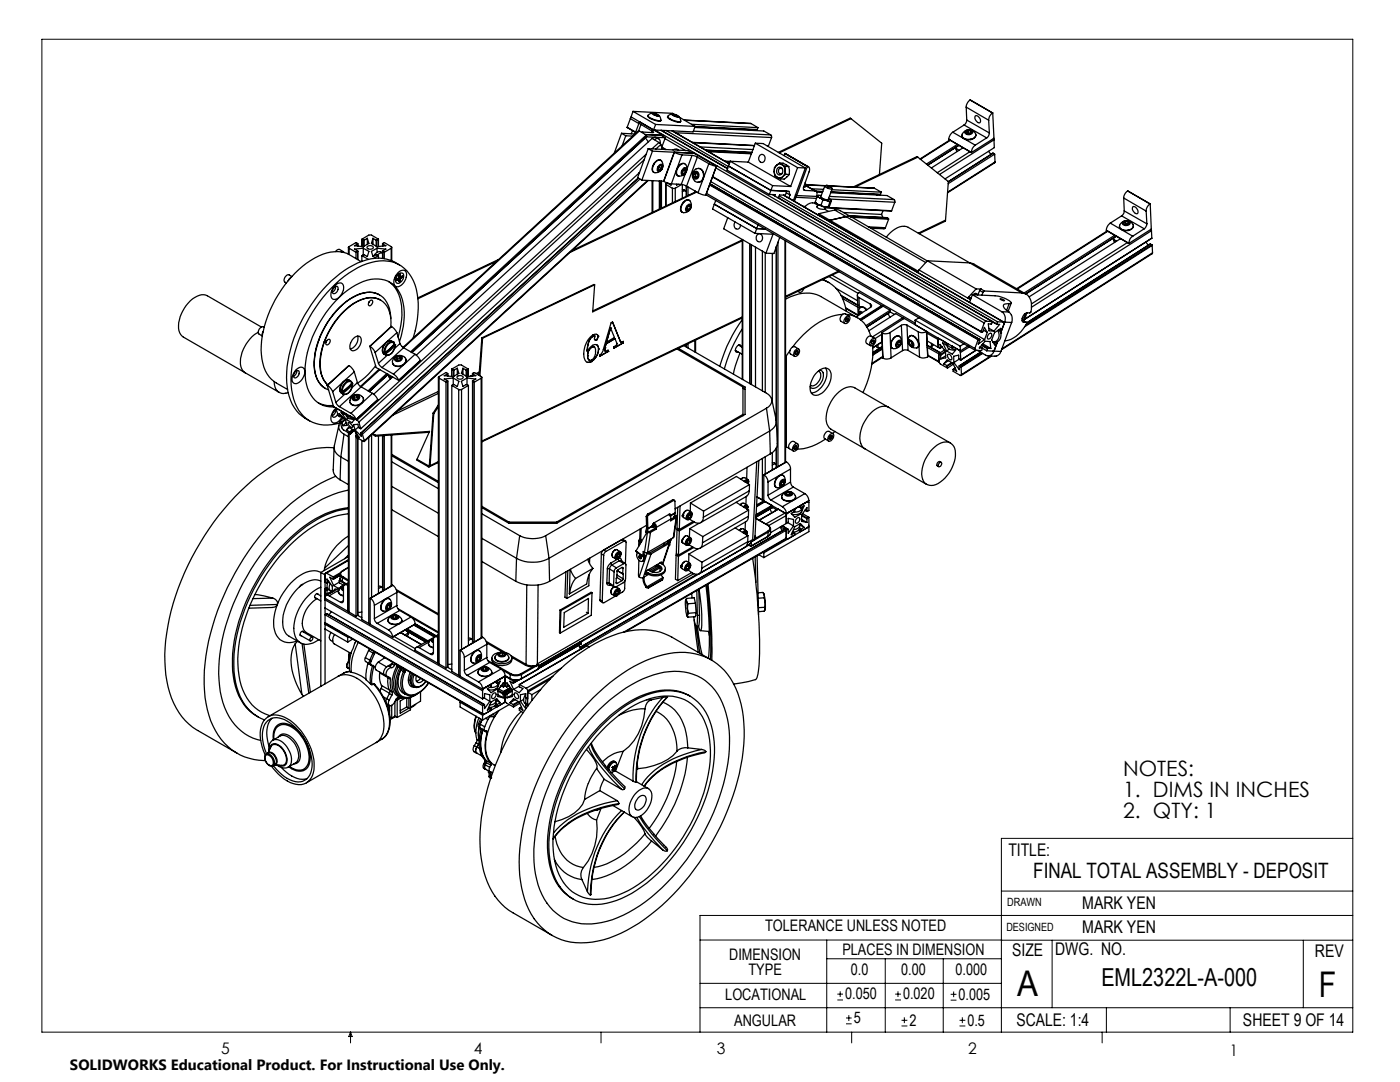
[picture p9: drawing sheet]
<svg xmlns="http://www.w3.org/2000/svg" width="279mm" height="216mm" viewBox="0 0 279 216" stroke-linecap="round" stroke-linejoin="round" font-family="sans-serif">
<defs><g id="words">
<g font-size="7.1">
<text x="203" y="198.7">A</text>
<text x="263.2" y="198.9">F</text>
</g>
<text font-size="4.9" x="219.8" y="196.7">EML2322L-A-000</text>
<g font-size="4.2">
<text x="224.2" y="154.8">NOTES:</text>
<text x="224.2" y="158.9">1. DIMS IN INCHES</text>
<text x="224.2" y="163.1">2. QTY: 1</text>
<text x="206.2" y="175.1">FINAL TOTAL ASSEMBLY - DEPOSIT</text>
</g>
<g font-size="3.5">
<text x="201.2" y="170.7">TITLE:</text>
<text x="216" y="181.4">MARK YEN</text>
<text x="202" y="190.7">SIZE</text>
<text x="210.6" y="190.6">DWG. NO.</text>
<text x="216" y="186.2">MARK YEN</text>
<text x="262.4" y="190.9">REV</text>
<text x="202.9" y="204.6">SCALE: 1:4</text>
<text x="248.1" y="204.6">SHEET 9 OF 14</text>
</g>
<g font-size="3.2">
<text x="152.7" y="185.7">TOLERANCE UNLESS NOTED</text>
<text x="145.5" y="191.5">DIMENSION</text>
<text x="168.1" y="190.5">PLACES IN DIMENSION</text>
<text x="149.4" y="194.6">TYPE</text>
<text x="169.8" y="194.6">0.0</text>
<text x="179.8" y="194.6">0.00</text>
<text x="190.7" y="194.6">0.000</text>
<text x="144.7" y="199.6">LOCATIONAL</text>
<text x="168.7" y="199.4">0.050</text>
<text x="180.2" y="199.4">0.020</text>
<text x="191.3" y="199.5">0.005</text>
<text x="146.5" y="204.6">ANGULAR</text>
<text x="170.4" y="204.2">5</text>
<text x="181.5" y="204.6">2</text>
<text x="193.1" y="204.6">0.5</text>
<text x="44.2" y="210.4">5</text>
<text x="94.6" y="210.3">4</text>
<text x="143.1" y="210.4">3</text>
<text x="193.2" y="210.3">2</text>
<text x="245.4" y="210.6">1</text>
</g>
<text font-size="3" x="14" y="213.5">SOLIDWORKS Educational Product. For Instructional Use Only.</text>
<g font-size="2.3">
<text x="200.8" y="185.7">DESIGNED</text>
<text x="201" y="180.9">DRAWN</text>
</g>
</g></defs>
<g fill="none" stroke="#000" stroke-width=".2">
<path d="M8.4 7.8h261.6v198.2h-261.6zM199.8 177.8h70.2M270 167.3h-70.2v38.7M139.7 187.6h60.2M139.7 196.2h60.1M165 187.6v18.4M165 191.3h34.8M167.1 199.5h1.1M167.1 198.4h1.1M167.7 197.8v1.1M176.7 191.3v14.7M178.6 199.5h1.2"/>
<path d="M178.6 198.4h1.2M179.2 197.8v1.1M188.2 191.3v14.7M189.7 199.6h1.2M189.7 198.4h1.2M190.3 197.8v1.2M199.8 187.6h70.2M210 187.6v13.5M260.1 187.6v13.5M270 182.7h-130.3v23.3M70 206v2.1M70 206l.3 .8h-.7z"/>
<path d="M119.9 206v2.1M139.7 201.1h130.3M168.8 204.3h1.2M168.8 203.1h1.2M169.4 202.6v1.1M170 206v2.1M179.9 204.7h1.2M179.9 203.6h1.2M180.5 203v1.2M191.5 204.7h1.2M191.5 203.6h1.2M192.1 203v1.2"/>
<path d="M220 206v2.1M220.8 201.1v4.9M245.5 201.1v4.9"/>
</g>
<g fill="none" stroke="#000" stroke-width=".25">
<path d="M193.6 20a1.81 1.81 0 0 0-.8 1.4M193.6 20l4.5 2.5M124 26.6l-1.4 4M124 26.6l.9 .5M124 26.6l2.8 .1M124.9 27.1l-.8 2M124.9 27.1l1.4 .1M125.2 25.4l1.6 1M125.2 25.4l1.7 1M125.8 23.7l-.6 1.7M125.8 23.7l1.7 1M126 23.4l-.2 .3"/>
<path d="M126.2 26.1l-.2 .6M126.3 22.2l4.5 2.6M126.3 22.2l-.4 1.1 6.4 3.7M126.3 22.2l7.9 .4 .3 .2M127.4 35.5l-55.4 51M127.4 35.6l-55.4 50.9M127.5 34.5h.1M127.6 34.5h.1M127.6 24.5l-.9 2.2M127.6 26.1h-.2l-47 43.2M127.6 26.1l1.4 .9M127.6 26.1l-47.1 43.3"/>
<path d="M127.6 34.4l-55.6 51.1M127.7 35.7l-55.4 50.9M127.8 24.4l-.2 .1 .3 .3M127.8 24.4h.1M127.9 24.8l2.3 1.4M127.9 24.8l-.4 1.3M128.1 35.9l4.3 .3M128.6 31.9l-57 52.3M128.8 27.5l.6 .8M129 27l-47 43.2M129 27l.1 .2M129 30.8l-57.7 53"/>
<path d="M129.1 27.2l3.7 .3M129.1 27.2l-46.9 43.1M129.2 36l-56.5 51.9M129.3 23a3 3 0 0 0 2.6 1l-.3-.9M129.3 23v.1a3 3 0 0 0 2.6 1v-.1M129.4 36l-56.7 52.1M129.4 29.7l.8 .5M129.4 29.7l-2.2 5.8 .9 .4M129.4 29.7l7.9 .4 .8 .5-7.9-.4M130.1 22.6a1.98 1.98 0 0 1 1.5 .5l-.1 .1a1.64 1.64 0 0 1-1.4-.6zM130.1 27.6l.7-.2 .7 .3M130.1 36.1v6.3"/>
<path d="M130.1 27.6l1.4 .8M130.1 27.6l-47 43.3M130.2 22.5l-.9 .5M130.2 26.2l.2 .3-2.4-.1M130.2 26.2l-.1 .3M130.2 30.2l-2.1 5.7M130.3 36.1v6.2M130.6 27.9a.68 .68 0 0 1 .9-.2 .68 .68 0 0 1 .2 .9M130.7 32.5l.2-.2a.81 .81 0 0 1 1.1-.2 .81 .81 0 0 1 .3 1 1.37 1.37 0 0 1-1.9 1.2l-.2-.8zM130.7 22.7l-.4-.1 .2 .3 .9 .2-.2-.2M130.7 22.7l.5 .2M130.7 22.7l-.1 .2"/>
<path d="M130.7 25.9l66.1 38.2M130.8 24.8l-.4 1.1 7.9 .4 .4-1.1M130.8 24.8l7.9 .4M131.2 22.9l-.1 .2M131.3 33.8l.3 .2M131.5 33.1l.2-.2a.4 .4 0 0 1 .5 0 .4 .4 0 0 1 0 .5l-.2 .5a.49 .49 0 0 1-.7 .2l-.1-.6zM131.5 28.4l.4 .5M131.5 28.4l-1.4 1.3M131.6 36.1v5.6M131.6 33.4l-.2 .3M131.6 33.4l.4 .3M131.7 33.1l-.1 .3"/>
<path d="M131.7 36.1v5.6M131.9 28.9l.3 .9M131.9 28.9l-1 .8M131.9 32a1.09 1.09 0 0 0-1.5 .8l-.2 .6a.79 .79 0 0 0 .3 1M131.9 26l13.3 7.7M132 26l13.2 7.6M132 36.2v5.3M132 33.7l.1-.6-.3-.1-.4 .3-.1 .6 .3 .1M132 33.7l-.4 .3M132.1 29.4l.8 .4M132.3 27l-3.5-.2 3.1 .2 .9 .5M132.3 27v.2"/>
<path d="M132.4 36.2h.1M132.5 36.2l1.5 .5M132.7 27.7l4.1 2.4M132.8 27.5l-.8 1.9 .8 .4M132.9 36.8v4.3M132.9 36.8l1.3 .8M132.9 26l12.4 7.2M133.1 36.6l-.2 .2M133.1 36.6l.8 .3 .1-.2M133.1 36.5v.1M133.2 23.2v.2a3.2 3.2 0 0 0 2.6 .9l.1-.1M134 36.7l2 .1"/>
<path d="M134.1 22.8a1.85 1.85 0 0 1 1.4 .6 1.75 1.75 0 0 1-1.4-.6zM134.1 22.8h-.2a.45 .45 0 0 0-.5 .3 .45 .45 0 0 0 .3 .6 2.72 2.72 0 0 0 2.2 .5l-.4-1M134.1 26.1l11.5 6.6-11.4-6.6M134.2 37.6h.6M134.2 37.6v2.9M134.2 26.1h.1M134.3 29.9l.6-.2 .5 .3M134.5 30.4l4 .2 4.5 2.6M134.5 30.4h.1M134.5 30.4l-2.1 5.8M134.6 30.4l1.5 .5M134.6 30.4l-2.1 5.8"/>
<path d="M134.6 22.9l.5 .2M134.6 22.9h-.3l1 .4-.2-.2M134.6 22.9l-.1 .2M134.8 37.6v2.6M134.9 26.5l19.1 .9M135 36.8v.1l.4-.1M135.1 23.1v.1M135.5 33.1l.3-.2a.79 .79 0 0 1 1-.1 .79 .79 0 0 1 .3 .9 1.33 1.33 0 0 1-2 1.2l-.1-.8zM135.6 23.4l3.1 1.8M136 36.8l1 .3M136.1 36.8l-1.3 .8M136.1 30.9l2 .1"/>
<path d="M136.1 30.9l-2.1 5.8M136.1 34.5l.4 .1M136.2 37.9l.7 .2M136.2 36.8v2.7M136.3 33.7l.4-.3a.79 .79 0 0 1 .3 .9 .79 .79 0 0 1-.7 .6l-.3-.1v-.4zM136.5 33.8v.2M136.5 34l-.4 .4M136.5 34l.3 .2M136.6 24l13.3 .7M136.7 32.7a1.32 1.32 0 0 0-1.6 1l-.1 .3a.86 .86 0 0 0 .3 1.1M136.8 34.6l-.8 2.2M136.8 34.2l-.3 .4"/>
<path d="M136.8 34.2l.1-.4-.4-.1-.3 .4-.1 .5h.4M137 38.2l-.5-.1-.3 .2M137 37.1v2.1M137 37.1l2.3 1.4M137.3 37.3v1.7M137.5 40a1.49 1.49 0 0 0-1.7 1.6l.1 .5 .3 .3M138 24.8l13.3 .7M138.1 31l1.1 .4M138.1 31l-1 2.8M138.1 28.4l12.5 .6M138.3 28.5l12.2 .6M138.4 26.2l15.4 .7"/>
<path d="M138.4 34.4a.66 .66 0 0 1 .9 0 .66 .66 0 0 1 .1 .9 .62 .62 0 0 1-.8 .4 .62 .62 0 0 1-.3-.8zM138.5 34.7v.6M138.5 34.7l.3-.3 .4 .2 .1 .6-.4 .3-.4-.2M138.5 34.7h.3M138.5 34a1.07 1.07 0 0 1 1.3-.3 1.07 1.07 0 0 1 .6 1.2 1.12 1.12 0 0 1-.5 1.3 1.12 1.12 0 0 1-1.3-.2 1.56 1.56 0 0 1-.1-2zM138.5 35.3h.4M138.6 25.4l13.8 .7 1.4 .8M138.7 25.3l12.4 .6M138.7 38.1v.2M138.8 38.2v.1M138.8 34.7l.1 .6M138.9 35.3l.1 .1"/>
<path d="M138.9 38.2l-24.8 11.8M139.1 38.3l-25.4 12.1M139.1 34.5l-.3 .2M139.2 31.4l2.3 1.3M139.2 31.4l-2.2 5.7M139.3 38.5l1.5 .4M139.4 33.6a1.42 1.42 0 0 1 1.1 1.4 1.42 1.42 0 0 1-1.3 1.4M139.7 29.3l10.6 .5M140.8 38.9h.1M140.9 30l9.1 .4M140.9 38.9l53.7 31M141 38.6l53.6 30.9"/>
<path d="M141.1 30.1l8.9 .5M141.4 30.3l8.6 .4M141.5 32.7l1.5 .5M141.5 32.7l-2.2 5.8M141.6 36.9l53.6 30.9M141.7 36.8l53.6 30.9M141.7 36.7l53.8 31M141.9 36.2l54.6 31.6M142.2 35.3l53.6 31M142.2 35.2l53.6 30.9M142.9 33.5l53.5 31M143 33.2h.1"/>
<path d="M143 33.2l-2.2 5.7M144.6 32.1l1.1 .1M145.1 32.4l.5 .1M145.4 33.1l8.4 4.9M145.4 33.1l-.3 .8 8.4 4.9M145.7 32.2l8.5 4.8M145.7 32.2l-.3 .9M145.7 32.2l3.6 .1M149.3 32.3l8.5 4.9M149.9 24.7l1.4 .8M150.4 25.9v.1M150.7 28.6h1.6l8.4 4.9"/>
<path d="M150.7 28.6l8.5 4.8M150.7 28.6l-1.4 3.7M151.3 25.5l-.2 .4M151.6 31a.68 .68 0 0 1 .9 0 .68 .68 0 0 1 .1 .9 .68 .68 0 0 1-1 .4 .68 .68 0 0 1-.1-1.1zM153.1 29.1h.3M153.4 29.1l-.1 .1M153.5 38.8h1.2l-.1 .3M153.8 26.9l.2 .5M153.8 38l3.6 .2 .3 .7M153.8 38l3.2 .1-.3 .8h-1.1l-.2 .5h-.2M153.8 38l-.3 .8M154 27.4l-.6 1.7"/>
<path d="M154.2 38.8l43.8 25.4M154.2 37l3.6 .2M154.2 37l-.4 1M154.5 34.3a1.36 1.36 0 0 0 .6 1.1M154.5 34.3l.1 .8 .5 .3M155 33l-.4 .7-.1 .6M155 33l-.4 .5-.1 .8M155.1 35.4l.7 .3M155.2 39.4l43.7 25.2M155.3 33.5a.75 .75 0 0 1 1 .5 .75 .75 0 0 1-.8 .9 .83 .83 0 0 1-.5-.6 .83 .83 0 0 1 .3-.8zM155.5 39.1l43.6 25.1M155.6 32.5l.5 .3"/>
<path d="M155.6 32.5a3.1 3.1 0 0 1 1.8 .7M155.6 32.5l-.6 .5M155.8 34.7h.2M155.8 33.5h.2M156.1 32.8a.95 .95 0 0 0-1.1 .2M156.1 32.8a1.36 1.36 0 0 1 .6 1.2M156.1 32.8l.6 .4M156.1 33.7a.55 .55 0 0 0-.8 .3 .55 .55 0 0 0 .6 .7l.2-.1M156.2 35.2a.95 .95 0 0 1-1.1 .2M156.2 35.2l-.4 .5M156.4 38.9l43.9 25.4M156.6 30.6l4.7 2.7"/>
<path d="M156.6 30.6l-.1 .4M156.6 30.6l4.5 2.6M156.7 34l-.1 .5-.4 .7M156.7 34l.1 .8M156.7 33.2v.8M156.7 33.2h.7M156.8 34.8l-.6 .4M156.8 34.8h.7M156.9 38.5l.8 .4M157.4 33.2l.1 1.6M157.5 34.8l-.3 .4a1.2 1.2 0 0 1-1.4 .5M157.7 38.9l-.3 .6"/>
<path d="M158.9 39.4l-.4 .8M158.9 39.4l4 .2M159 39l-.3-.1 .2 .5M159.2 33.4l-1.4 3.8M159.2 33.4l1.5 .1M160.4 37.9l.2 .1M160.6 38l2 .1M160.7 36.4v.1a.42 .42 0 0 1 .1 .5 .42 .42 0 0 1-.4 .2M160.7 33.5l-2.4 6.5M160.8 37.1l-.4 .2M160.8 36.9l3.9 .1M160.8 37l2 1.1"/>
<path d="M160.8 36.9l3.9 .2M160.8 37.1l1.8 1M161.1 33.2a.67 .67 0 0 1 .4 1.1l-1.1 3a.46 .46 0 0 0 .2 .7M161.1 33.2l-2.1 5.8M162 37.7l2.4 .1M162.6 38.1a.66 .66 0 0 1 .3 1.1l-3.9-.2M162.8 38.1l1.4 .1h-1.3M163 38.3l1.1 .1M163 39.1h.2M163.1 39.3l.6 .2M163.1 39.3l-.4 1 .5 .5M163.3 39.1l.4 .4"/>
<path d="M163.3 39.1l-.2 .2M163.3 39h.1M163.3 39v.1M163.7 39.5l1.3 .5M163.7 39.5l.5 .4M163.9 39l-.6 .1M164.2 39.9l.8 .1M164.2 39.9l-.4 1.1M164.6 37.1l-.8 2.2a1.69 1.69 0 0 0 1.5 .5l.8-2.1M164.9 37h.1a.7 .7 0 0 1 .8 .4zM164.9 37l-.3 .1a1.63 1.63 0 0 0 1.5 .5l-.2-.2M165.4 39.6h.1"/>
<path d="M165.4 39.6l.4 .5M165.5 37.1l9 .5M165.5 39.2l12.9 .6M165.6 39.7l13 .7M165.8 39.9l.1 .1M165.8 38.5l11.2 .5 1.4 .8M165.8 38.3l9.9 .5M165.9 38.3l9.8 .5M166 37.9l9.9 .4M169.8 23.7l-14.3 6.8M169.8 23.7l6.2 4.9-.5 6.2M169.8 23.7l-.1-.1-14.4 6.8"/>
<path d="M174.4 37.5l.1 .1M174.5 37.6l1.4 .7M175 38.8v.1M175.9 38.3l-.2 .5M178.4 39.8l.2 .2v.4M183.2 31.4l-12.6 6M183.2 31.4l6.1 4.8M183.2 31.4l-.2-.1-12.7 6M189.3 36.2l-.6 7.7M189.4 27.8l4.5 2.6M189.5 27.9l-5.9 3.8M189.7 28l-6 3.8"/>
<path d="M190.1 26.4a1.81 1.81 0 0 0-.7 1.4M190.1 26.4l4.5 2.6M191.1 28.8l-6.2 3.9M191.4 29l-6.3 3.9M191.4 30l-.4-.3-.2-.3 .1 .6 .1 .2M192.2 26.5a1.45 1.45 0 0 1 1.4-.6 1.45 1.45 0 0 1 1.2 1 1.67 1.67 0 0 1-2.8 .3v-.4zM192.2 29.5l-6.3 4M192.4 24.9l4.5 2.6M192.4 24.9l-2.3 1.5M192.7 26.1a.8 .8 0 0 1 .8-.2 .8 .8 0 0 1 .6 .6 .94 .94 0 0 1-1.6 0zM192.8 21.4l4.5 2.6M192.8 21.4l.1 2.6"/>
<path d="M192.9 24l-.2 .6-.3 .3M192.9 24l4.5 2.5M193.2 26.1l-.4 .2 .1 .3 .6 .1 .4-.2-.2-.4M193.2 26.1h.5M193.2 26.1v.4M193.2 26.5l-.2 .1M193.6 30.3l-6.6 4.2M193.7 26.1v.5l-.5-.1M193.9 30.4h.1M194.6 29a1.81 1.81 0 0 0-.7 1.4M194.7 23.1a.92 .92 0 0 1 .8 1.4 1.06 1.06 0 0 1-.8-1.4zM194.8 26.9a1.53 1.53 0 0 1-1.4 1 1.53 1.53 0 0 1-1.4-.8v-.1"/>
<path d="M196.9 27.5l-2.3 1.5M197.3 30.2l.5 .6M197.3 24l.1 2.5M197.4 26.5l-.1 .6-.4 .4M198.1 22.5a1.81 1.81 0 0 0-.8 1.5M198.1 22.5h.1M198.1 22.5l.3 5.1-4.5 2.8M198.2 30.6l-8.9 5.6M198.2 30.6l.3 .2M198.2 30.6l-8.9 5.7M198.3 27.6l.1 .3M198.4 27.9v1.6l-9.8 6.2"/>
<path d="M198.4 27.9l-10.9 6.9M198.5 30.8l.1 1.5M198.5 30.8l-9.3 5.9M198.6 32.3l-.1 .2-9.4 6M198.6 32.3l-9.5 6M224.3 39.5l4.4 2.6M224.3 39.5l.1 2.6M225 38.1a1.81 1.81 0 0 0-.7 1.4M225 38.1l4.5 2.6M225 38.1l4.6 2.6M57.5 56a24.5 24.5 0 0 0-5 10.1M58.1 55.3l-.6 .7"/>
<path d="M58.2 55.2l-.5-.3a.95 .95 0 0 0-.8 1.4l.2 .2M66.9 57l.2-.3a.83 .83 0 0 1 1.1-.2 .83 .83 0 0 1 .4 1 2.13 2.13 0 0 1-2.2 2.2 1.8 1.8 0 0 1 .2-2.4zM66.9 57.2a.4 .4 0 0 1 .5 0 .4 .4 0 0 1 .1 .5l-.3 .5-.3 .4a.34 .34 0 0 1-.6-.3l.2-.7zM67 50.2l.7-.5 .8 .5M67 57.2l-.3 .8-.4 .3M68.1 50.3a10.2 10.2 0 0 0-7.7 2.8l-2.3 2.2M68.1 50.3l.6 .1M68.1 50.3l.3-.1 .3 .2M68.7 50.4l.7 .2 2.7 1.6M69.5 49.4v1.3M69.7 49.5l1.3 .8M69.7 49.5v1.3"/>
<path d="M71 50.3v1.3M71.4 48.7l-.4-.3-1.4 .8-.1 .2 .2 .1M71.4 50.2l-.4 .1M71.4 48.7v.4M71.4 50.2v1.6M71.4 48.6v.5M71.4 50.1v1.7M72.2 51l1.3 .8M72.2 51v1.1M72.2 47.7v1.5M72.3 47.8l.2 .1M72.3 47.8v1.4"/>
<path d="M72.5 49.5l-1.8 .2 .7 .5M72.5 49.5l1.1 .7-.3 1-.7-.4-.4 .2M72.5 49.5v1.3M72.5 47.9h.2M72.5 47.9v1.3M72.7 47.9v1.2M73.3 47.6l.3 1-1.1 .6-1.8-.2 .7-.3M73.3 47.6l-.6 .3M73.3 47.6v1.2M73.4 49.1l.5-.1a.47 .47 0 0 1 .6 .5l-.6 .2-.5-.1-.2-.2zM74.4 47.6l-.3 1 1.1 .6 1.8-.2-.6-.3M74.4 47.6l.7 .3"/>
<path d="M74.4 47.6v1.2M75.1 47.9h.1M75.1 47.9v1.2M75.2 47.9v1.3M75.2 49.5l1.8 .2-.6 .5M75.2 49.5l-1.1 .7 .3 1 .7-.4 .4 .2M75.2 49.5v.8M75.3 50.9l.7-.4h.3a1.18 1.18 0 0 0-1.8 .6M75.5 47.7l-1.3-.8h-.5l-1.4 .9M75.5 47.7l-.3 .2M75.5 51l-1 .6M75.5 47.7v1.5"/>
<path d="M75.5 51v.5M75.7 58.8a5.1 5.1 0 0 0-5.3 .5 16.8 16.8 0 0 0-7.7 13.7 5.1 5.1 0 0 0 2.2 4.5M76 59.9a4.7 4.7 0 0 0-4.7 .2 15.2 15.2 0 0 0-6.6 8.1M76.3 48.6v.5M76.3 50.1v1.5M76.4 48.7l.3-.3 1.4 .8v.3M76.4 50.2l.3 .1M76.4 48.7v.4M76.4 50.2v1.4M76.7 50.3v1.3M77.5 56.2a7.4 7.4 0 0 1 2.7 6.7l-.2 1.9-.6 2.5M78.1 49.5l-1.4 .8"/>
<path d="M78.1 49.5v2.5M78.2 49.4v2.6M78.9 55.7h.1M78.9 55.5l.1 .6M79.3 55.7l.1 .1M79.3 55.6l.3 .2M79.4 54.4a.91 .91 0 0 1 1.1-.5 .91 .91 0 0 1 .6 1.1 2.41 2.41 0 0 1-1.9 2.2 1 1 0 0 1-.6-1.4l.3-.7zM79.4 55.8h.2M79.5 55.5l.1 .2M79.5 54.6h.1M79.6 55.7l.2 .3M79.6 55.7l.3 .1"/>
<path d="M79.6 55.4l-.4 .3v.3l.2-.2M79.6 55.8l.1 .4 .2-.1M79.6 55.4l.3 .2M79.7 54.6a.56 .56 0 0 1 .7 0 .56 .56 0 0 1 .1 .7 1.11 1.11 0 0 1-1.4 1.1l-.1-.7 .2-.6zM79.7 55l.2-.2v.3M79.7 55l-.1 .4M79.7 55l.2 .1M79.7 55.1l.2 .1M79.7 54.6a1.08 1.08 0 0 0-.7 1.4M79.8 52.9a8 8 0 0 0-8.4-.4 25.3 25.3 0 0 0-11.2 11.5 22.9 22.9 0 0 0-2.7 14.2 7.8 7.8 0 0 0 4.3 5.8M79.8 55.3h.4M79.8 55.3h-.2"/>
<path d="M79.8 55.3l.3 .2M79.8 56l-.1 .1M79.8 56l.1 .1M79.9 54.5l-.6 .3M79.9 55.8v.3M79.9 55.1v.1M79.9 55.6v.2M80.1 55.5l-.2 .1M80.2 55.3l.1 .1M80.3 55.1l-.1 .2M80.3 55.1v.3M80.3 55.4l-.2 .1"/>
<path d="M80.3 55.1l-.4 .1M99.1 52.1l-15.7 7.5M99.5 51.8l-16.1 7.6M118.7 56.8l-22.4 10.7M118.7 56.8h-.2l-22.3 10.6M136.7 40.1a.74 .74 0 0 1 .9-.1 .74 .74 0 0 1 .4 .8 1.44 1.44 0 0 1-1.9 1.5 1.65 1.65 0 0 1 .6-2.2zM137 41.7l.2 .3 .3-.2M137.2 41a.45 .45 0 0 1 .6-.2 1.02 1.02 0 0 1-.7 1.4 .71 .71 0 0 1 .1-1.2zM137.2 41.6l-.2 .1M137.2 41.6l.3 .2M137.4 41.1l-.2 .5M137.4 41.1l.4 .2"/>
<path d="M137.8 41.3l-.3 .5M137.8 41.3l-.2-.3-.4 .1-.2 .6M142.6 40.7l8.4 4.9M142.6 40.7l-.4 1 8.5 4.9M142.8 40l-.2 .7M145.2 43.4l-.8 2.2 8.5 4.9M146.7 44.3a.77 .77 0 0 0-.1 1 .77 .77 0 0 0 .9 .3l.3-.7M148.1 47.8v27.9M148.1 48l-29.8 14.2 .4-5.4M148.1 47.9l-29.8 14.2M148.2 47.8v27.9M149.6 48.6v28"/>
<path d="M149.9 48.8v27.9M150 48.8v27.9M150.7 46.6l3.6 .1-1.4 3.8M150.8 49.3v27.9M151 45.6l-.3 1M151 45.6l1.7 .1M151.1 46.8a.68 .68 0 0 1 .9 .1 .68 .68 0 0 1 .2 .8 .66 .66 0 0 1-.9 .5 .66 .66 0 0 1-.4-.9zM151.3 44.9l-.3 .7M152.2 50.1v27.9M152.7 50.4v27.9M154.1 50.6v29.6M154.9 49.2v35.2"/>
<path d="M155.3 48.3v44.8M155.6 47.4l-1.2 3.2-1.5-.1M156.7 48v44.3M156.8 59.7a7.3 7.3 0 0 1 7-.5l7.3 4.2M156.8 48v44.3M160.3 41.2h.4M160.4 57.6a.66 .66 0 0 1-.3 .6 .66 .66 0 0 1-.8-.1M160.4 41.2h.3M162.7 40.4l.5 .4M163.1 41.1l-.1 .1a1.75 1.75 0 0 0 1.6 .5l.7 .5M163.2 40.8l.6 .2M163.2 40.8l1.3 .5"/>
<path d="M163.2 40.9a1.74 1.74 0 0 0-2.7 .4M163.2 40.8l-.1 .5M163.4 42.7l19.9 11.5M163.4 42.7l-.1 .2M163.8 41l.7 .3M164.1 55.8a7.3 7.3 0 0 1 4.8 6.3M164.3 55.7l1.1 .7M164.6 41.8l.1-.5 13.2 .8M164.7 41.5l13.2 .6M165 40l.6 .3M165 40l.8 .1M165.4 55.2l5.8 3.3"/>
<path d="M165.6 40.3l-.4 1h-.7M165.8 40.1l.1-.1-.3 1.1a.72 .72 0 0 1-1.1 .2M165.8 40.1l-.2 .2M166.1 54.9l16.6 9.6M166.6 41.9h.7l2.7 1.4M166.6 41.9l18.1 10.5M166.6 41.9l-3.2 .8M166.8 57.5l4.3 2.5M167.3 54.1l-10.5 5M167.5 54.2l-10.7 5.1M167.9 58.9l3.3 2M167.9 59l3.3 1.9"/>
<path d="M168.1 59.5l3.1 1.8M168.3 42.4l7.6 .4M168.8 43.2l.4-.1 .8 .2M168.8 43.2h.8l.5 .2M168.8 43.2l-3.2 .8-.1 .2M169.5 43.1l7.6 .4zM169.8 43.2l7.5 .4M170 43.3l24.8 14.3M170 43.4l7.3 .3M171.1 58.9l.2 4M171.4 59.4a.56 .56 0 0 1-.3-.6 .56 .56 0 0 1 .3-.5l4.6 2.7M171.4 59.4l2.3 1.3"/>
<path d="M171.4 59.4l.1 2.2M173.3 45.3l3.4 .1M175.9 42.8l.3 .6M176.2 42.1l-.3 .7M176.7 45.4l-.2 .2-2.8-.1M176.9 47.3a4.5 4.5 0 0 1 3.9-2.1l12.7 7.3M177.1 43.5l.2 .1M177.3 43.6v.1M177.3 43.7l-.6 1.7M178.6 40.4l-.7 1.7M183.4 53.9l10.3 5.9M183.4 53.9l-.2 .5"/>
<path d="M188.7 43.9l-.1 .3-5.2 2.4M188.7 43.9l-5.4 2.6M193.2 59.4l.2-.1 .4 .2M193.2 59.4l.5 .3M193.5 52.5l.9 .2 10.4 6M193.5 52.5l-8.4-.5-1.7 1.9M193.5 52.5l10.4 6M194.1 58.8l4.5 .2a5.2 5.2 0 0 1 3.2 1.4l-.4 .2M194.1 58.8l-.6 1.5M194.1 58.8l5.8 3.4M194.4 58.8l.4-.2 .3 .2M194.8 57.6l-1.6 1.8"/>
<path d="M194.8 57.6l1 .1M194.9 58.6h-.4l-.3 .2M195.5 58l-.3 .8M195.5 58l.7 .3M195.8 57.7l-.3 .3M195.8 57.7l.7 .4M196.2 58.3l-.2 .6M196.5 58.1l-.3 .2M196.5 58.1l7.4 .4M199.6 59.6l.9 .3h-.4zM203.9 58.5a2.19 2.19 0 0 1 1.9 2.6l-.1 1.2-.1 .1a1.28 1.28 0 0 0-1.3 .5 1.28 1.28 0 0 0-.1 1.3l.1 .1M204.7 58.6l18.1-11.5-18.1 11.6"/>
<path d="M220.8 45.9l4.5 2.6M220.8 45.9l4.5 2.7M221 46.1l-18.1 11.5M221.1 46.1l-18.1 11.6M221.6 44.5a1.81 1.81 0 0 0-.8 1.4M221.6 44.5l4.5 2.6M222.5 47l-18.1 11.5M222.8 48.1l-.6-.6 .1 .6 .2 .3M223.6 47.6l-18.2 11.6M223.8 44.5a1.46 1.46 0 0 1 2.4 .6 1.69 1.69 0 0 1-2.8 .3v-.5zM223.8 43.1l4.6 2.5M223.8 43.1l-2.2 1.4"/>
<path d="M224.1 44.3l.5-.2h.5a.39 .39 0 0 1 .4 .2 .39 .39 0 0 1-.1 .5l-.4 .2h-.6a.43 .43 0 0 1-.4-.6zM224.4 42.1l-.2 .6-.4 .4M224.4 42.1l4.5 2.6M224.6 44.2l-.4 .3 .2 .3 .5 .1 .4-.3-.1-.3M224.6 44.2l.6 .1M224.6 44.2v.4M224.6 44.6l-.2 .2M225 48.4l-19.2 12.2M225.2 44.3l-.1 .4-.5-.1M225.3 48.5v.1M226.1 47.1a1.68 1.68 0 0 0-.8 1.4M226.1 41.2a.95 .95 0 0 1 .8 1.5 1.06 1.06 0 0 1-.8-1.5z"/>
<path d="M226.2 45a1.52 1.52 0 0 1-1.3 1.1 1.52 1.52 0 0 1-1.5-.7v-.2M228.4 45.6l-2.3 1.5M228.7 48.3l.5 .6M228.7 42.1l.2 2.6M228.9 44.7l-.3 .7-.2 .2M229.5 40.7a1.68 1.68 0 0 0-.8 1.4M229.6 40.7l.2 5-4.5 2.9M229.6 40.7h-.1M229.6 48.7l-24.7 15.7M229.6 48.7l.3 .2M229.6 48.7l-24.7 15.8M229.7 45.8l.1 .2"/>
<path d="M229.8 46l.1 1.5M229.8 46l-24 15.3M229.9 47.5l-.1 .1M229.9 48.9v.1M229.9 47.5l-25.5 16.3M229.9 48.9l-25.2 16M229.9 49l.1 1.4M229.9 49l-25.4 16.2M230 50.4l-.1 .2-30 19.2M230 50.4l-30 19.2M51.5 66.3a7.2 7.2 0 0 0-3.5 6.8 2.05 2.05 0 0 0 1 1.3M52.2 65.3l-10.8-6.3a3.1 3.1 0 0 0-3.4 1 6.6 6.6 0 0 0-2.2 6.4l.8 .9 19.1 11"/>
<path d="M52.4 67a10.6 10.6 0 0 0 1.3 8.2l1 .9M52.5 66.1l-.1 .9M52.5 66.1l-.1 .4v.5M52.7 65.3a.81 .81 0 0 0-1.2 .9l.1 .4 .8 .5M54.7 76.1a1.99 1.99 0 0 0 2.3 2.4l.5-.2M54.7 76.1l2.7 1.6M58.9 74.2l.5-.3a.86 .86 0 0 1-.3 1.5h-.2a.69 .69 0 0 1-.4-.6 .69 .69 0 0 1 .4-.6zM59.1 73.8l.3-.2a.83 .83 0 0 1 1-.3 .83 .83 0 0 1 .4 1 2.41 2.41 0 0 1-1.9 2.3 .96 .96 0 0 1-.6-1.5zM59.2 74l-.2 .8-.4 .3M64.7 68.2a9.6 9.6 0 0 0-.1 7.5l.8 1.1a5.9 5.9 0 0 1-1.5-5.2l.3-1.7zM65.2 67.9l-.1 .3M65.3 76.9l1.3 4.2 4.7 2.7"/>
<path d="M65.3 76.9h.1M65.3 67.8l.4-.1a.63 .63 0 0 1 .1 .7 .63 .63 0 0 1-.7 .4v-.6zM65.3 76.9l.5 .4 .6 .8M66.4 78.1l.6 2.2M68.2 78.5l.3 .1M68.2 78.1h.1M68.2 78.1l.1 .3M68.3 78.4h.1M68.3 78.4l.2 .2M68.5 78.6v.1M68.5 76.2l-2.1 1.9M68.8 78.7l-1.8 1.6"/>
<path d="M69.6 73h.1M69.6 73l.5 .3 .6 .9M69.6 73l-4.3 3.9M69.7 75.9a1.64 1.64 0 0 0-1.9 2l.4 .6M70 76l.2 .3M70 76a1.83 1.83 0 0 0-1.8 2.1M70 76v.1a1.23 1.23 0 0 0-1.9 .8l-.2 .3a1.01 1.01 0 0 0 .3 1.3M70.2 79.2a1.36 1.36 0 0 1 2.3 .4 1.51 1.51 0 0 1-1.1 1.2 1.51 1.51 0 0 1-1.5-.5 1.17 1.17 0 0 1 .3-1.1zM70.2 76.3v.1M70.2 76.4a.77 .77 0 0 0-1.3 .2l-.5 .9-.1 .6M70.2 76.4l-.6 .7-1.3 1M70.2 76.3l.1 .3"/>
<path d="M70.3 76.6h.1M70.3 76.6v.1M70.3 76.6l-2 1.8M70.3 76.6a1.9 1.9 0 0 1-1.6 2.1l-.2-.1M70.3 76.7l-.8 .9-1.1 .8M70.3 76.7a1.95 1.95 0 0 1-1.5 2l-.4-.3M70.4 79l.5-.2a.6 .6 0 0 1 .9 .5 .6 .6 0 0 1-.7 .6 .57 .57 0 0 1-.7-.1 .57 .57 0 0 1 0-.8zM70.6 67.5l.2-.2a.79 .79 0 0 1 1.1-.1 .79 .79 0 0 1 .2 1 1.92 1.92 0 0 1-1.8 1.8 1.41 1.41 0 0 1 0-2.2zM70.6 79.1l.1 .4M70.7 74.2l.6 2.1M70.7 74.2l-2 1.9M70.7 79.5v.2"/>
<path d="M71.2 78.9l.4 .3-.2 .4-.5 .2-.4-.2 .1-.5M71.2 78.9l-.6 .2M71.2 78.9l.1 .4M71.3 79.3l-.6 .2M71.3 79.3l.2 .1M71.3 76.3l.4 .6 .4 .3M71.3 76.3l-1.1 1.1M71.4 67.1a2.2 2.2 0 0 1-1.5 2.5M72.1 77.2l-4.4 3.9M72.1 77.2l2.2 1.3M72.5 79.4a1.47 1.47 0 0 1-.7 1.4 1.47 1.47 0 0 1-1.6 0l-.4-.5M73.7 60.2a.46 .46 0 0 1 .6-.3 .71 .71 0 0 1-.7 1.1l-.1-.4z"/>
<path d="M73.7 60.1l-.1 .3M73.8 69.1h.1M73.8 69.1l1.3 4.2 4.5 2.6M73.8 69.1l.5 .4 .6 .8M74.3 78.5l.5 .4 .6 .8M74.3 78.5l-4.3 4M74.9 70.3l.6 2.2M75 73l-1.5 1.7-2.1 1.7M75.4 79.7l-4.4 4M75.5 72.5l.7 .8M75.7 73.7l-3.8 3.4M75.8 73.8l-3.7 3.4"/>
<path d="M76.2 73.3l2.3 1.3M76.7 70.3h.1M76.7 70.3l.1 .3M76.7 70.7l.3 .1M76.8 70.6h.1M76.8 70.6l.2 .2M76.8 70.3h-.1M76.9 70.6h-.1M76.9 68.4l-2 1.9M77.2 74.5l-3.8 3.5M77.3 70.9l-1.8 1.6M77.4 74.7l-3.7 3.4"/>
<path d="M77.5 74.7a.82 .82 0 0 0 .7 .7M77.5 74.7l-3.8 3.4M77.5 74.8l.4 .8M78 63.5a4.8 4.8 0 0 0-3.6-5.1 8.5 8.5 0 0 0-6.6 3 16.3 16.3 0 0 0-5 12.4 4.6 4.6 0 0 0 2.8 4M78 65.2a5.6 5.6 0 0 0-1.9-5.3 4.8 4.8 0 0 0-4.8 .2 15.5 15.5 0 0 0-6.6 8.1M78.1 65.2l.5 .3 .6 .9M78.1 65.2l-4.3 3.9M78.2 68.1a1.72 1.72 0 0 0-1.9 2l.4 .6M78.4 75.2l-3.8 3.5M78.5 68.2l.2 .3M78.5 68.2h.1M78.5 68.2a1.71 1.71 0 0 0-1.8 1.8v.3"/>
<path d="M78.5 68.2a1.28 1.28 0 0 0-1.9 .9l-.3 1 .4 .6M78.5 74.6l.5 .4 .6 .9M78.7 71.4a1.27 1.27 0 0 1 1.4-.5 1.27 1.27 0 0 1 .9 1.2 1.56 1.56 0 0 1-2.6 .4 1.04 1.04 0 0 1 .3-1.1zM78.7 68.5v.1M78.7 68.6a1.08 1.08 0 0 0-1.7 .8l-.2 .9M78.7 68.6l-.8 .9-1.1 .8M78.7 68.5l.1 .3M78.8 68.8h.1M78.8 68.8v.1M78.8 68.8l-2 1.8M78.8 68.8a2.03 2.03 0 0 1-1.6 2.1l-.2-.1M78.8 68.9l-.8 .9-1.1 .8"/>
<path d="M78.8 68.9a1.88 1.88 0 0 1-1.5 1.9l-.4-.2M79 71.2a.69 .69 0 0 1 .8-.3 .69 .69 0 0 1 .4 .8 .79 .79 0 0 1-.7 .5 .79 .79 0 0 1-.8-.6zM79.1 71.3l.1 .4M79.2 66.4l.6 2.1M79.2 66.4l-2.1 1.9M79.2 71.7v.2M79.6 75.9h.1M79.7 71.1l.3 .3-.1 .4-.5 .2-.4-.2 .1-.5M79.7 71.1l-.6 .2M79.7 71.1l.1 .4M79.7 68.2a13.1 13.1 0 0 0 0-9.8 5.2 5.2 0 0 0-6.4-2.5 16.8 16.8 0 0 0-8.9 7.5 18.3 18.3 0 0 0-3.2 13.3 5.2 5.2 0 0 0 5.5 4.5M79.8 71.5l-.6 .2"/>
<path d="M79.8 71.5l.2 .1M79.8 68.5l.7 .9M79.8 68.5l-1.1 1.1M80.3 69.2h.3M80.5 69.4l-4.3 3.9M80.5 69.4l2.3 1.3M81 71.6a1.45 1.45 0 0 1-1 1.5 1.45 1.45 0 0 1-1.6-.6v-.1M82.4 67.5a16.9 16.9 0 0 0 .1-11.4 6.7 6.7 0 0 0-8.5-3.7 20.4 20.4 0 0 0-10.3 7.9 27.2 27.2 0 0 0-5.6 16.5 8.6 8.6 0 0 0 3.7 7.2 7.5 7.5 0 0 0 6.1 .3M82.8 70.7l.5 .4 .6 .8M82.8 70.7l-4.3 3.9M83.9 71.9v.1M83.9 71.9l-4.3 4"/>
<path d="M83.9 72l-4.3 3.9M87.5 75.3v57l.1 .2M87.5 78.1l-8.1 3.9M87.5 78.5l-9 4.3M87.6 75.5l1.4 .7M87.6 75.5v57M89 76.2v57.1M89.3 74.6l-.3-.3-1.4 .9v.3M89.3 74.6l-.6 .4 1.8 .1M89.3 76.1l-.3 .1M89.3 74.6v.4M89.3 76.1v57"/>
<path d="M89.4 74.5v.5M89.4 76l-.1 57.1M90.1 73.7l1.7-.9 1.6 .9M90.1 73.7l.4 .1M90.1 73.7v1.4M90.2 76.9l1.3 .8M90.2 76.9v57l1.3 .9M90.5 73.8h.1M90.5 75.4l1.1 .7-.3 1-.7-.4-.4 .2M90.5 75.4l-1.8 .2 .6 .5M90.5 73.8v1.3M90.5 75.4v1.4"/>
<path d="M90.6 73.8v1.3M91.2 75.1l.6-.2 .6 .2a.58 .58 0 0 1-.6 .6 .58 .58 0 0 1-.6-.6zM91.3 73.5l.3 1-1.1 .6M91.3 73.5l-.7 .3M91.3 73.5v1.2M91.5 77.7h.6M91.5 77.7v57.1M92.1 77.7v51.9M92.4 73.5l.6 .3M92.4 73.5l-.3 1 1.1 .6 1.8-.1-.7-.4M92.4 73.5v1.2M93 73.8h.2"/>
<path d="M93 73.8v1.3M93.2 73.8v1.3M93.2 75.4l1.8 .2-.7 .5M93.2 75.4l-1.1 .7 .3 1 .6-.4 .5 .2M93.2 75.4v1.4M93.4 73.7l-.2 .1M93.4 73.7v1.4M93.5 73.7v1.4M93.5 76.9l-1.4 .8M93.5 76.9v51.9M94.3 74.5v.5M94.3 76v52.3"/>
<path d="M94.3 74.9l-.5 .2M94.3 74.6v-.1l.4-.1 1.4 .8-.1 .3M94.3 76.1l.4 .2M94.3 74.6v.4M94.3 76.1v52.2M94.7 76.3v51.8M95.6 74.6l-.2 .2M95.7 74.2l-.7 .3M96 75.5l-1.3 .8M96 75.5v51.8M96.2 75.3v51.9M96.2 67.4l.1 .1"/>
<path d="M96.2 67.4l-.6 7.5M96.3 67.5l-.5 7.5M117.2 69.9v.2M117.2 69.9h.1M117.2 70.1h.1M117.3 71v.5l.3 .4M117.3 71h.1M118 72.1l-.8 .2M118 72.1h.1M118.1 69.3a1.91 1.91 0 0 0-.8 1.7M118.1 69.3l.5-.1a1.79 1.79 0 0 1-.9 2.7M118.1 69.3h.1"/>
<path d="M118.3 67.1a3.1 3.1 0 0 0-1.1 2.8M118.3 67.1h.1M118.6 69.2l-.5 .1M118.6 67l-.3 .1M118.6 67h.1M118.6 67.1h.1a.43 .43 0 0 0-.1 .5 .43 .43 0 0 0 .4 .2M119 67.8h.1M119 67.8l-.2 .1M119.1 68.9l.3 .3 .1 .4M119.2 66.8l.1 .3M119.3 67.1l-.1 .5-.2 .2M119.3 67.1l-.2-.4a1.71 1.71 0 0 0-1.7 1 4.6 4.6 0 0 0-.6 4.2 .81 .81 0 0 0 1.2 .2"/>
<path d="M119.3 67.1h.1M119.5 69.6a3 3 0 0 1-1.5 2.5M119.5 69.6l-.1-.4a.94 .94 0 0 0-1.6 .2l-.6 .7M119.5 69.6h.1M120.6 69.9l.3 .2 .5-.2v.2M120.6 69.9l.1 .1M120.6 69.9h.1M120.7 69.4l-.1 .5M120.7 69.4h.1M121 68.6l-.3 .8M121 68.6h.1M121 68.3h.1"/>
<path d="M121.4 70.1h.1M121.8 65.4h.1M121.8 65.4l-.8 2.9M121.8 65.4l.8 1.9-1.6 1M122.7 67.6l.4 1.1-.6 .5v.3M122.7 67.6l-1.7 1M123.8 68.2l-1.6-4-.2 .2-1.7 5.6-.6 .8v.3l1.7-1M123.8 68.2l.2 .1 .4-.2v.3M123.8 68.2l.1 .1M123.8 68.2h.1M124.4 68.1v.3M124.4 68.4l-1.9 1.1"/>
<path d="M124.4 68.4h.1M135.1 69.6l13.2 7.6v5.8M135.4 69.5l13.3 7.7v5.5l-37.6 21.7M136.5 69l16.5 9.5a1.57 1.57 0 0 1 1.1 1.5 1.57 1.57 0 0 1-1.1 1.5M137 68.7v.6M137.3 68.6v.8M138.7 67.9v2.3M138.8 67.9v2.4M146.8 69.9l1.3 .8M146.8 70h.1M147.4 68.9h.1M147.4 68.9l.7 .4"/>
<path d="M147.7 70.4l-.9 2.6-.4 1.6M147.9 69.2l-.2-.4a.9 .9 0 0 0-.8 .5 .9 .9 0 0 0 .1 1l.3-.1M148.1 65.7a28.7 28.7 0 0 0-3.5 7.9M148.1 63.8a30.7 30.7 0 0 0-4.4 9.3M148.1 63.4l-51.9 24.8M148.1 63.3l-51.9 24.7M148.3 77.5l.4 .2M154 79.7l.9 4.3a2.21 2.21 0 0 1-1.3 2M156.8 70.9l.1 .1M156.9 71v18.2M157.7 70l-.8 1M157.7 70v.6l.8 .5"/>
<path d="M158.2 69.3l.3-.2 .9 .5M158.2 69.3l-.5 .7M158.6 70l.3-.2a.39 .39 0 0 1 .4-.2 .39 .39 0 0 1 .3 .3 .94 .94 0 0 1-1.1 1.1l-.1-.3zM158.7 70.6l.3 .1M158.9 70.2l.3 .2M159.2 70.4v-.4h-.2l-.3 .3v.4h.3M159.2 70.4l-.2 .3M162.8 74.6l.7-.7a1.35 1.35 0 0 1 1.6-.4 1.35 1.35 0 0 1 .8 1.5 4.3 4.3 0 0 1-2.9 3.9 1.39 1.39 0 0 1-1.3-2l.5-1.4zM163.3 74.1h.1a1.37 1.37 0 0 1 0 2l-.5 .6a.69 .69 0 0 1-1.2 .1M163.6 73.9a.89 .89 0 0 1 .7 1.2 2.45 2.45 0 0 1-2.3 2.4l-.3-.3M164.8 73.4a3.9 3.9 0 0 1-1.6 4.5l-.7 .4-.6 .1M168.2 62.7a13.1 13.1 0 0 0-8.6 4.9l-1.4 1.7"/>
<path d="M168.2 62.7l-.4 .4-.1 .8 .1 .2 .8 .5M168.2 62.7l.4-.1 .8 .5M168.8 64l.2 .2M168.8 61.4l2.5 1.5M168.8 62.7a5.5 5.5 0 0 1 5 4.4M168.8 61.6l2.4 1.4M168.9 63.2a.43 .43 0 0 1 .6 0 .95 .95 0 0 1-.9 1.3l-.1-.6zM168.9 63.6l.4 .2M169.3 63.8v-.3h-.3l-.2 .3v.3l.2 .1M169.3 63.8l-.3 .4M171.4 62.8l-.3 .5M171.5 62.6l.1 .1"/>
<path d="M171.7 61.3l.5-.1 .8 .6M171.8 62.4l-.3 .2M172 62.5l-.3-.2-.2 .3M172.1 62.4l-.5-.3a.44 .44 0 0 0-.2 .7M172.9 61.8a.78 .78 0 0 0-.7-.5 .78 .78 0 0 0-.8 .5v1M173.7 60.7a.35 .35 0 0 1 .3 .3 .35 .35 0 0 1-.3 .3M173.7 61.3l-2.3 1.5M173.7 60.7v.6M173.8 67.1a.99 .99 0 0 0-.8 1.4l.7 .5M173.8 67.1l.8 .4M173.9 68.4l.3 .2M174 67.7a.43 .43 0 0 1 .7-.1 .98 .98 0 0 1-1 1.3l-.1-.6z"/>
<path d="M174.1 68l.4 .2M174.1 68.9a18.2 18.2 0 0 1-1.9 9.4M174.5 68.2l-.1-.3h-.3l-.2 .4 .1 .3h.2M174.5 68.2l-.3 .4M175.2 68.8l.1 .5 .2 .2-.7-.5M176 61v.1M176 61l-4.4 2.7M176 66.4l.2 5.1M176 66.7l-1.3 .9M176 68.2l-1.8 1.2M176.1 69.1l-1.9 1.2M176.1 69.2l-1.9 1.2"/>
<path d="M176.1 69.6l-1.9 1.3M176.1 69.5l-1.9 1.2M176.2 71.3l-2.2 1.4M176.2 71.4v.1M176.2 71.1l-2.2 1.4M176.2 61.1h-.1l-4.3 2.7M176.2 61.1l1.4 .8M176.2 61.1l-4.3 2.8M177.2 62.5l.4 .8M177.6 66.4a1.61 1.61 0 0 1-1.6 0M177.6 62.3l-4.6 3M177.6 66.4l.2 5"/>
<path d="M177.6 61.9l-4.8 3.1M177.6 61.9v.4M177.6 62.2l.9 .5M177.6 62.3l-4.6 2.9M177.8 71.4a1.67 1.67 0 0 1-1.6 .1M178.5 67.4a.76 .76 0 0 1 .9-.3 .76 .76 0 0 1 .5 .8 1.35 1.35 0 0 1-1.9 1.5l-.2-.5 .1-.6zM179 68.2a.49 .49 0 0 1 .8-.1 .97 .97 0 0 1-.9 1.2l-.1-.6zM179.1 68.7l-.2 .1M179.1 68.7l.4 .2M179.3 68.2l-.2 .5M179.4 68.2l.3 .2M179.5 67.1h-.1a1.67 1.67 0 0 0-1.6 2l.3 .4"/>
<path d="M179.7 68.4l-.2-.3-.4 .2-.2 .6 .2 .2 .4-.2M179.7 68.4l-.2 .5M179.9 64.9l-2.3 1.5M179.9 64.9l.2 5.1M180.1 70l-2.3 1.4M180.2 63.4l.2 .2M180.2 63.4l-1.4-.8-5.4 3.4M180.2 63.4l-6.1 3.8M181 64.9l-.7-.1-.4 .1M181 64.9l2.3 1.3M181 64.9l.2 5M181.2 69.9l-.7-.1-.4 .2"/>
<path d="M181.2 69.9l2.3 1.4M181.4 67.9a.85 .85 0 0 1 .8 .4 .85 .85 0 0 1-.1 1 1.03 1.03 0 0 1-.7-1.4zM181.4 68.3l.2-.3 .4 .3 .2 .5-.2 .2-.4-.2M181.4 68.3l.2 .5M181.5 67.2a.85 .85 0 0 1 1.3 .3 1.19 1.19 0 0 1 .1 1.9 1.46 1.46 0 0 1-1.4-.6 1.46 1.46 0 0 1 0-1.6zM181.6 67a1.61 1.61 0 0 1 1.8 2l-.3 .4M181.7 68.1l-.3 .2M181.9 68.2l.1 .3M182 68.5l.2 .2M182 68.5l-.4 .3M182.6 63.9l.1 .9 9 5.2M182.6 63.9l9 5.2"/>
<path d="M183.3 66.2l.2 5.1M183.4 63.4l-.8 .5M184.9 66.1a1.67 1.67 0 0 1-1.6 .1M184.9 66.1h.1M184.9 66.1l.3 5.1M184.9 66.1l-4.5-2.6-4.4 2.9M185 66.5l2.2 1.2M185 68l2.3 1.3M185.1 68.9l2.6 1.5M185.1 68.9l2.5 1.5-.3 .2M185.1 69.3l2.2 1.3M185.1 71.2a1.67 1.67 0 0 1-1.6 .1"/>
<path d="M185.1 71.2h.1M185.1 70.9l2.3 1.2M185.2 71l2.2 1.3M185.9 68.5l-.2 .8 .6-.5M187.2 67.7l.2-.1 1.4 .8v.4M187.2 67.7l.1 1.6M187.3 69.3l.3 .2M187.3 67.5l-.1 .2M187.3 67.5v.1M187.3 70.6l.1 1.5M187.3 70.6l.3 .2M187.4 72.1l.2 .5 1.5 .8"/>
<path d="M187.6 70.8l.1 .1M187.6 69.5v-.8l1.1 1.4v1.3l-1 .2M187.7 70.9v.7M188 69.3l-.4 .2M188 69.2l-.4 .3M188.3 72.6l.7-.8 1.1 .7 .8 1.6-.6-.4M188.3 72.6l.7 .4M188.5 69.9l-1.2 .7M188.7 70.1l-1.1 .7M188.7 70.3l-1 .6M188.7 71l-1 .6M188.8 68.8l-.7-.4 .8 1.6"/>
<path d="M188.8 68.8l.4-.2-.4 .2M188.9 70l1.1 .7 .7-.8-.7-.4v-.5l1.5 .9 .2 .4M189 73l.1 .1M189.1 73.1v.3M189.2 70.7a.78 .78 0 0 1 .7 1.1 .78 .78 0 0 1-.7-1.1zM189.3 72l-1 .6M189.5 69.7l-.6 .3M189.9 72.4l-.9 .6M190 69.4l-.6-.2-.4-.5a1.21 1.21 0 0 0 1.7 1.2M190.1 72.4l-1 .7M190.3 72.7l-1.2 .7M190.3 73.7l-.1 .4 1.5 .8 .2-.1"/>
<path d="M190.4 72.4l1.1 1.4v-.8M190.6 73.4l-.4 .3M190.6 73.5l-.3 .2M191.4 71.7l-1 .7M191.5 73l.2 .2M191.6 69.1l.1 .9M191.7 70.3v1.5M191.7 71.8l-.4-.2v-.7l-1 .2 .1 1.3M191.7 73.2l.1 .1M191.8 73.3l.1 1.5M192.4 68.6l-.8 .5M193.2 69l-1.5 1"/>
<path d="M193.5 69.2l-1.8 1.1M194.6 69.5v.4l1.3 .1 .2-.5-.7-.1 1.2-1.3 1 .1 .1 1.3M194.8 69.9l-3.1 2M195.1 69.9l1.6 1a1.17 1.17 0 0 0 1.7-.8M195.2 67.8l-.6 1.7M195.3 67.7l-.1 .1M195.3 67.7h.2M195.5 67.7l-.3 1 1.3-.9M195.6 69.2l1.3 .8M195.7 70.3l-4.2 2.7M195.8 66.1v.2M195.8 66.3h.3l.4-1 .5 1"/>
<path d="M195.9 68.9l1.2 .7M196 68.8l1.2 .7M196 70.4l-4.3 2.8M196.1 70.5l-4.3 2.8M196.1 68.6l1.6 .9M196.3 65.9l.7 .4M196.4 64.5l-.6 1.6M196.8 64.1l-.4 .4M196.8 64.1l1.2 .1M196.9 70l1.3 .1 .2-.2 .7-1.7-.7 1.9M197 66.3l-.5 1.5M197.1 69.6l-.2 .4"/>
<path d="M197.2 69.5l-.1 .1M197.2 71l1.3 .1M197.2 69.5h.5M197.3 65.5l1.1 .6M197.3 66.6l.4-.1a.67 .67 0 0 1 .1 .8 .67 .67 0 0 1-.7 .3l-.1-.3zM197.7 71l-5.8 3.8M197.9 71l-6.1 3.9M198 64.2l.9 .5M198 64.2l-.2 .5-.6-.1 .2 1.4 1 .1M198.4 70.1h1.3M198.9 64.6v.1M198.9 64.7h.6l-1.1 1.4"/>
<path d="M199.1 64.2l1.3 .2-.7 2M199.1 64.2l-.2 .4M199.1 65.9a1.48 1.48 0 0 1-.9 2.4M199.4 65.8a1.47 1.47 0 0 1 .3 1.6 1.47 1.47 0 0 1-1.5 .9M199.5 66l.2-.5-1.2 .9-.6 1.4 .6 1 .2-.5M199.7 66.4h.1M199.7 70.1a1.2 1.2 0 0 1-1.2 .9M199.9 62.2a1.78 1.78 0 0 1 .6 2.1M199.9 62.2l1.5 .1M200.5 64.3l-.8 2.1M200.5 64.3h1.4M201.4 62.3a1.86 1.86 0 0 1 .5 2"/>
<path d="M201.4 60.6l-1 .1-.2 .3 .4 .7 .8 .6M201.4 60.6l-.5 1.3M201.8 60.5l-.6 1.6M201.9 64.3l-2.2 5.8M204 63.9h.1M204 64.1l.3 .2M204.1 63.9l.7 .4M204.3 64.3h.5M204.5 62.6l-.1 .7-.4 .3M204.8 64.3l.1 .1a6.1 6.1 0 0 1-4.3 3.6M204.9 62.4l-.6 1.6M63.5 80.4l.5 .2a5.4 5.4 0 0 0 2.5 .3"/>
<path d="M66.7 89.3l-.2 4.4a2.27 2.27 0 0 0 1.4 2M66.7 89.4a20.2 20.2 0 0 0-12.9 3.9 50.7 50.7 0 0 0-19.2 27.1 33 33 0 0 0-1.1 16.7 13.2 13.2 0 0 0 6 8.7l7.8 4.5M67 81.8l-.3 .8-.4 .3M67 95a38.4 38.4 0 0 0-16.5 13.7 48.2 48.2 0 0 0-9.8 26.5 18.4 18.4 0 0 0 4.1 13.1 11 11 0 0 0 8.2 3.5M67 80.3l.7 .8M67.1 81.4a2.39 2.39 0 0 0-.8 2.8 1.39 1.39 0 0 0 1.9-.9l.1-.2M67.1 81.8a.99 .99 0 0 0-.6 1.5l.6-.2 .3-.5M67.2 81.5h-.1M67.6 84.9l-.9 4.2a2.11 2.11 0 0 0 1.3 2.1M67.7 81.1l2.3 1.4M67.8 84.1l.6 1.5 1.6 1-.1-.3M67.8 84.4a1.52 1.52 0 0 0 .9 2.2"/>
<path d="M67.8 84.1l.4 .1M67.9 83.1h-.1M67.9 83.1l.2-.2-.2 .2M67.9 83.1l-.2-.6 1.2 1.3 .4 1.1h-.9M67.9 95.7l1.6 1M68 91.2l1.5 .8M68 91.2l-.1 4.5M68.2 84.2v.1M68.2 84.3l.2 .6M68.5 83.4l-.7 .7M68.7 86.6l.8 .5M68.7 86.6l-.7 4.6"/>
<path d="M68.8 82.7l-.1-.3-1.6-.9 .4 1.5 .3 .1M68.8 82.7l-.7-.4 1 1.4M68.8 82.7l.2-.2 .4 .5 .5 .2M68.8 83.6l-.6 .6M68.9 83.7l-.7 .6M69 82.6l.1 .4a1.03 1.03 0 0 0 1.3 .6M69.1 84.3l-.7 .6M69.1 85.8l.5-.6 1.1 .7 1 1.4-.6-.4M69.1 85.8l.7 .4M69.5 83.4l-.4 .3M69.5 84.3a.95 .95 0 0 1 .8 1 .95 .95 0 0 1-.8-1zM69.5 86.3v35.7l.2 .1"/>
<path d="M69.5 97.8a27.8 27.8 0 0 0-14.9 9.7 44.6 44.6 0 0 0-10.9 24.3 18.4 18.4 0 0 0 2.5 12 9.3 9.3 0 0 0 5.8 3.9M69.7 86.4v35.7M69.7 85.3l-.6 .5M69.8 86.2l.1 .1M69.8 83l.2 .4 .7 .4-.5 .5-1.1-.6M70 82.5a2.2 2.2 0 0 1 1 1.2M70.3 85.7l-.5 .5M70.5 85.8l-.6 .5M70.7 85.9l-.7 .7M70.9 85.8l1.2 1.3-.1-.6M71 86.4v.5l.3-.2M71 87v35.9"/>
<path d="M71.1 86.9l.1 .4 1.4 .8 .1-.2M71.3 83.8l.3 .4M71.3 86.7l-.2 .2M71.4 87.4v35.4M71.6 85.2l-.7 .6M71.6 84.2l.4 1.3M72 85.5l-.4-.2-.2-.6h-.8l.3 1.1M72 86.5l.3 .1M72.2 87.9v35.7l1.4 .8M72.3 86.6l.4 1.3M73.6 87.3v37.1M74.2 86.8v32.4"/>
<path d="M74.3 86.6l.6 .4M74.4 86.5l.5 .4M74.9 86.9l10.8-.8-2.5 5.6M74.9 86.9v.1M75.5 87v31.4M76.3 86.9v31M76.4 86.9v31M76.7 86.9v30.9M78.1 86.8v30.1M78.2 86.8v30.1M78.2 90.7l9.3 5.4M78.2 90.9l9.3 5.4"/>
<path d="M78.2 92.1l9.3 5.4M78.2 97l9.3 5.4M83.2 91.7l2.3 1.2M83.2 91.7v.1l2.3 1.3M85.5 92.9v.2M85.7 86.3l-10.8 .7M85.7 92.8l-.2 .1M85.7 92.8l.1 .1M85.7 92.9h-.2M85.8 92.9l-.1 .2h-.2M86.4 82.4l.2 .2M86.4 82.4l-.7 10.4"/>
<path d="M86.6 82.6l-.8 10.3M87.5 92.3l-1.8 .8M87.5 81.1l-.9 1.5M87.5 80.8l-1.1 1.6M87.5 92.1l-1.7 .8M134.2 99.8h.4M134.2 99.8l.2 .1M134.2 99.8l-4.9 2.8M134.4 99.9l.2-.1 .1 .2 .1 2.3M134.4 99.9l-4.9 2.8M147.9 95.7l.5-.4 .9 .4M148.2 95.4l-.3 .2"/>
<path d="M148.3 82.7l-37.2 21.5M148.5 96.1l.2-.3a.43 .43 0 0 1 .7 0v.4M148.6 96.1l.4-.3h.3v.8M148.9 96.1h.3M148.9 96.1l-.1 .1M148.9 99.1v1.5M149.1 93.2l-.1 2.4M149.2 96.1v.4M149.2 96.1v.3M149.5 97.9l-.1 .7-.4 .4-9.2 5.3M149.5 97.9l-9.1 5.3M149.6 96.7l-2.6-1.6-9.2 5.3"/>
<path d="M149.6 96.7l-9.2 5.3M149.6 96.7l-.1 1.2M151 92.1l-.8 15.6M151.4 91.9l-.8 15.4M152.2 99.8h.2M152.2 99.8l-1.1-.6 1.3 .7M152.2 91.5v8.3M152.4 94.8v5.3M152.4 94.8h.1M152.4 99.9l4.5 2.6M152.4 99.9l-1.4 .9M152.5 94.8a2 2 0 0 1 .8 1.4"/>
<path d="M152.7 91.2v3.4M153 81.5l-44.1 25.4M153 81.5l.6 4.5M153.3 98.8l.2 .7 .3 .3M153.3 96.2v2.6M153.6 86l-44 25.4M153.6 86l.1 4.6M153.7 90.6l-19 10.9M153.8 99.8l2.3 1.3M154.1 92.4l.8 .2-.8 .2M154.1 90.3v3.5M154.9 84.1l.2 4.4a2.27 2.27 0 0 1-1.4 2.1"/>
<path d="M154.9 89.4v3.9M155.4 95.1l.2-.2a.72 .72 0 0 1 .8 0 .72 .72 0 0 1 .3 .8 1.34 1.34 0 0 1-.5 1.3 1.34 1.34 0 0 1-1.4 .1l-.1-.8 .2-.6zM155.8 96.6l.3 .2M155.9 95.8a.45 .45 0 0 1 .7-.1 .88 .88 0 0 1-1 1.3v-.4zM156 99.1a1.25 1.25 0 0 0 1.7 .9l.7-.2 .3-.4 .1-.3M156.1 96.2l-.3 .4M156.1 96v.2M156.1 96.2l.4 .2M156.2 98.6a1.37 1.37 0 0 1 1.5-.5 1.37 1.37 0 0 1 1 1.2 1.8 1.8 0 0 1-2.7 0v-.4zM156.3 94.9a1.58 1.58 0 0 0-1.7 2l.3 .4M156.5 96.4v-.5h-.4l-.3 .4v.5h.3M156.5 96.4l-.4 .4"/>
<path d="M156.8 89.1l.1 .1M156.8 98.2l.8-.1 .4 .2 .2 .3a.92 .92 0 0 1-1.6-.1zM156.9 89.2l.5 .2M157 92.2a1.61 1.61 0 0 1 .8 1.4M157 92.2l-4.5 2.6M157 92.2l-4.6 2.6M157 98.3v.4M157.4 89.4l.9 .6M157.5 98.2l.4 .3-.1 .3h-.6l-.4-.2 .2-.3M157.5 98.2l-.5 .1M157.5 98.7h-.4M157.5 98.7l.2 .1"/>
<path d="M157.5 98.2v.5M157.8 96.2l.2 .7 .3 .3M157.8 93.6l-4.5 2.6M157.8 93.6v2.6M157.8 96.2l-4.5 2.6M158.3 97.2l-4.5 2.6M158.3 97.2l2.3 1.3M158.5 89.5l.2 .1M158.6 89.1l.4 .3M158.6 88.7l.2-.2a.38 .38 0 0 1 .5 .1 .38 .38 0 0 1 0 .4l-.3 .8a.47 .47 0 0 1-.8 0v-.4zM159 89.4v-.4l-.2-.1-.3 .3v.4h.2M159 89.4l-.3 .2"/>
<path d="M159.2 88.5l-.8-.4a1.07 1.07 0 0 0-1 1.3M160.6 98.5a1.83 1.83 0 0 1 .8 1.4M160.6 98.5l-4.5 2.6M161.4 99.9l-4.5 2.6M164.7 87.6a10.4 10.4 0 0 1-5.6 2M165.6 87.2l.4 .3M165.7 86.7a.43 .43 0 0 1 .6-.1 1.13 1.13 0 0 1-.8 1.5l-.3-.3v-.5zM165.9 86.9l.2 .2M166.1 87.1l-.2-.2-.3 .2-.1 .4 .2 .2 .3-.2M166.1 87.1l-.1 .4M166.2 86.5l-.7-.4a.99 .99 0 0 0-.9 1.5l.8 .4M166.7 86.1l-.5 .4"/>
<path d="M177.3 81.3a2.84 2.84 0 0 0-3.2 .8 6.9 6.9 0 0 0-2.3 6.3l.4 .8 .4 .3M186.1 89.6a3.4 3.4 0 0 1 3.4-1.3 2.7 2.7 0 0 1 1.1 3.2 7 7 0 0 1-4.3 5.3 1.96 1.96 0 0 1-2.4-2.2 7.4 7.4 0 0 1 2.2-5zM187.5 92.4l.2-.1a.45 .45 0 0 1 .1 .5 .45 .45 0 0 1-.5 .2zM187.9 92.3a.53 .53 0 0 0-.7 0 .53 .53 0 0 0-.1 .7l.3 .1M189.7 88.4l-19.1-11a2.81 2.81 0 0 0-3.1 .8 6.8 6.8 0 0 0-2.5 6.4l.5 .7 .3 .4 19.1 11M50.9 118.6l3.5 .7M54.4 119.3a1.08 1.08 0 0 1 1 1.3M54.4 119.3l-3.9 .2M60.1 116.7h.2M60.4 116.6l-.6 .5M62.8 119.2l1.2 .7M63.2 118.4l.8 .5"/>
<path d="M63.3 119.5a5.8 5.8 0 0 0-2.8 5.8l.1 .4 .5 .5 2.9 1.7M63.5 118.6a.43 .43 0 0 0-.6 0 .43 .43 0 0 0-.1 .5l.2 .2M64 114.2a4.1 4.1 0 0 0-4.1 .6 12 12 0 0 0-4.5 5.8M64 117.2a9.3 9.3 0 0 0-5.2 9.3 2.52 2.52 0 0 0 3.7 1.8l1.1-.7M64 116a3.7 3.7 0 0 0-3.8 .7 9.4 9.4 0 0 0-3.7 8.5 2.8 2.8 0 0 0 1.2 1.8l2.3 1.3M64 114.2l.9 .5M64 114.2v22.7M64.8 113.4l-.1 .4M64.9 116.1l.4 .2M64.9 119.4l4.5 2.6M65 119.4l-.1 .3 31.4 18.1M65.2 114.4h-.3v4.8"/>
<path d="M65.2 114.4l1.3 .7M65.2 117.7l.1 .1M65.3 116.3v-.8l1 1.5v1.1M65.3 117.8v.7M65.3 117.2l-.4 .3 .3 .2M65.4 117.5l-.2 .2M65.5 116.2l-.2 .1M65.5 116.1l-.2 .2M65.5 117.6l-.2 .2M65.6 116a1.19 1.19 0 0 0 .4 1.9M65.7 118.9a.49 .49 0 0 0-.6-.1 .49 .49 0 0 0-.2 .5v17.2M65.7 118.9l2.3 1.3"/>
<path d="M65.9 116.4l-.2 .5a.69 .69 0 0 0 .6 1.1M65.9 118.4l-.6 .1M66.2 118l-.9 .5M66.5 115.1l.1 .2M66.6 115.5l-.8-.3 .8 1.6M66.6 115.3v.2M66.6 116.8l1 .6M67.2 117.6l-.4-.1-.1 .4M67.5 118.1l.4 .6 .6 .2M67.6 117.8l-1.9 1.1M67.7 116.2l-1.1 .6M67.8 115.9l-.1 .4 .7 .4-.4 .5"/>
<path d="M67.8 115.9l1.2 .7M67.9 115.4l.1 .5 .4 .2M67.9 114.6l.1 .3 .3 .4M67.9 115.4l.1 .4 .3 .3M67.9 114.6v.8M67.9 114.8l-1.4 .8M67.9 114.8l-1.3 .7M67.9 114.5l-1.3 .8M67.9 115.7l-.2 .2M68 115.7l-.2 .2M68 114.3l-1.5 .8M68.3 116.1h.1"/>
<path d="M68.3 115.3v.8M68.3 115.3l1.2 .7M68.3 116.1l.8 .4M68.4 113.9l-.4 .3-.1 .4M68.4 113.9h.1M68.4 116.1l.7 .4M68.4 113.9a.6 .6 0 0 0-.4 .6 .6 .6 0 0 0 .4 .6M68.4 115.1l-.1 .2M68.4 115.1l1.1 .6M68.5 117.2h.1M68.5 117.2l-.1 .3 .1 .2M68.5 117.2v.4"/>
<path d="M68.5 117.9l-.3-.3a.41 .41 0 0 1 .3-.5 1.2 1.2 0 0 0-.9 1.2 1.06 1.06 0 0 0 .9 .5M68.5 119.9a.35 .35 0 0 1-.1 .3 .35 .35 0 0 1-.4 0M68.5 117.2v2.7M68.5 119.9l-.5 .3M68.7 116.7l-3.6 2.1M69.4 116.8a.48 .48 0 0 0-.6-.1 .48 .48 0 0 0-.3 .5M69.4 116.8h.1M69.4 116.8v5.2M69.5 101.3a20.2 20.2 0 0 0-11.6 6.1 37.9 37.9 0 0 0-11.5 23 15.1 15.1 0 0 0 2.7 10.7l1.2 1.2 1.2 .8M69.5 101.5a19.9 19.9 0 0 0-11.3 6 37.9 37.9 0 0 0-11.5 23 15 15 0 0 0 2.7 10.8 8.4 8.4 0 0 0 3.4 2.4M69.5 102.5a18.8 18.8 0 0 0-10.9 5.6 35.5 35.5 0 0 0-11.2 23.4 12.9 12.9 0 0 0 2.9 9.1 8 8 0 0 0 3.6 2.2M69.5 107a10.6 10.6 0 0 0-4.7 6.4"/>
<path d="M69.5 113.2l-1.1 .7M69.5 116.3l-.7 .4M69.5 111.7l-4.5 2.6M69.5 111.1l-5.5 3.1M69.5 116.7l-.1 .1M69.5 110.8l-.7 .7M69.5 108.9l-4.7 4.5M69.5 111.8l-4.3 2.6M73.9 119.4h.1M73.9 119.4v5.2l4.5 2.5M73.9 119.4a1.83 1.83 0 0 1 .8 1.4M75.5 117l.3-.1 .5 .3-.8 .2"/>
<path d="M76.8 119.7l.2-.1a.73 .73 0 0 1 .8-.1 .73 .73 0 0 1 .3 .8 1.38 1.38 0 0 1-1.9 1.4l-.1-.5 .1-.6zM77.7 119.5h-.1a1.57 1.57 0 0 0-1.6 1.7l.1 .5 .2 .2M78.2 101.7l9.3 5.4M78.4 116.8a1.83 1.83 0 0 1 .8 1.4M78.4 116.8l-4.5 2.6M79.1 117.7l8.4 4.8M79.2 117.9l8.3 4.8M79.2 118.2l-4.5 2.6M79.2 118.2v2.6M96.2 101l5.4 3.2M96.2 101.3l5.4 3.1M96.2 102.5l7.5 4.4"/>
<path d="M96.2 107.4l6.9 4M96.2 112l6.7 4M101.6 104.2h9.5M101.6 104.2v.2M101.6 104.4h9.5M102.9 116a7.6 7.6 0 0 0 6.8 0M103.1 111.4a7.1 7.1 0 0 0 6.5 0M103.1 111.4l-.2 4.6M103.7 106.9a5.9 5.9 0 0 0 5.2 0M103.7 106.9l-.6 4.5M105.1 116.7l-.1 15.9M107.4 116.7l-.2 15.8"/>
<path d="M108.9 106.9l.7 4.5M109.6 111.4l.1 4.6M111.1 104.2v.2M112.9 114.1l-.2 5.1 .4 .2M113.3 113.9l-.2 5.5M113.8 113.6l-.2 4.9M113.8 113.6l.4 .8 .7 1M114.9 115.4a5.7 5.7 0 0 0-1.3 3.1M117.3 111.6l.5 1 .5 .8M117.6 114.7l-.1 2.2-4.4 2.5M117.7 111.4v1M118.1 118.3l-.1-.1-6.2 3.5"/>
<path d="M118.1 118.3l-6.2 3.5M118.1 118.3l-.1 4.5-6.2 3.5M118.3 113.4a5.5 5.5 0 0 0-1.2 3.1l-3.5 2M118.3 113.4l-3.4 2M119.7 119.7l.1 .3 .5 .3M119.7 119.7l.5 .3M120 110.5l.5 .3M120 110.5l-.3 9.2M120.5 109.7l-.4 .5-.1 .3M120.5 109.7l.4 .3M120.5 110.8l-.3 9.2M120.9 110l-.4 .5v.3"/>
<path d="M121.1 116.3a.39 .39 0 0 0 .2 .4 .39 .39 0 0 0 .5 0M121.1 116.3h.5M121.2 113.5h.4M121.2 113.5l-.1 2.8M121.6 116.3l.1 .3M121.6 116.3l.8 .6M121.6 113.5l1 .6M121.6 113.5v2.8M121.7 116.6h.1M121.7 116.6l.9 .6M121.9 118.2l.1 .3 .7 .4M121.9 112.4a1.57 1.57 0 0 0-.7 1.1"/>
<path d="M121.9 112.4l.2 .3M122.1 110.8l.2 .4 .6 .3M122.1 112.7l-.5 .8M122.1 110.8h.1M122.1 112.7l.9 .6M122.5 117.1h.1M122.5 117.1l-.5 .6-.1 .5M122.5 117.1l-.5 .5-.1 .6M122.6 114.1l-.2 2.8M122.8 109.7l-.4 .3-.3 .8M122.8 119l-2.2 1.2a.25 .25 0 0 1-.3 .1 .25 .25 0 0 1-.1-.3M122.9 118.6l.3 .1"/>
<path d="M122.9 118.6l-.1-.2 .4 .3M122.9 117.9l.6-.3a.8 .8 0 0 1 .1 .8 .8 .8 0 0 1-.7 .5l-.2-.3zM122.9 117.1l.7 .4M123 116.3v.1h.2M123 116.3l.2 .1M123 113.3l-.4 .4v.4M123 111l.1 .3M123 111.1l.4 .2M123 118l.5 .3M123.1 111.3h.3M123.1 115.2l1 .7M123.1 114.7l1.3 .8"/>
<path d="M123.2 110.5l.3-.3h.3a.85 .85 0 0 1-.8 1.3l-.1-.3zM123.2 117.8l.3 .1M123.2 117.8a.69 .69 0 0 0-.3 .8M123.3 110.6l.4 .3M123.4 111.5a.39 .39 0 0 1 .4-.1 .39 .39 0 0 1 .2 .5M123.4 111.5l.2 .4M123.4 111.5l-1.5 .9M123.4 110.5h.4M123.4 110.5l-.3 .3v.5M123.5 118.3l-.3 .4M123.5 117.9v.4M123.6 111.9l-1.5 .8"/>
<path d="M123.6 111.9l.9 .6M123.7 110.9l-.3 .4M123.7 117.9v-.1a.35 .35 0 0 0-.5-.3 .94 .94 0 0 0-.4 1.5l.4-.1M123.8 110.5l-.1 .4M123.8 110.1l-.6-.4a1.01 1.01 0 0 0-1.1 1.1M123.9 111.9h.1M123.9 111.9h-.3M124 110.5l-.1-.3a.78 .78 0 0 0-1.1 .7v.6h.6M124 111.9h.1M124.1 107.7l.2-.1 .5 .4M124.1 107.7l.4 .3M124.1 107.7l-3.6 2"/>
<path d="M124.1 113.2l-.8 .5-.1 .2-.2 2.4M124.1 113.2l.2 .1M124.1 115.9l-.9 .5M124.3 114.5l.1 .1M124.3 114.5l-1.1-.7 1.2 .8M124.3 113.3v1.2M124.4 115.5l-.3 .4M124.4 114.6v.9M124.5 112.5a.25 .25 0 0 1 .3-.1 .25 .25 0 0 1 .1 .3l-.1 2.8-.1 .5-1.8 1.1a.28 .28 0 0 1-.3 .1 .28 .28 0 0 1-.2-.3M124.5 112.5l-1.5 .8M124.5 108a.25 .25 0 0 1 .3-.1 .25 .25 0 0 1 .2 .3l-.2 4.2-.9-.5M124.5 108l-3.6 2"/>
<path d="M124.7 115.9l-.1 1.8-.3 .4-.8 .5M126.9 109.9l1.4 1.2M126.9 109.9l1.4 1M127.1 110.2a1.29 1.29 0 0 0 1.1 1.8l.2-.3M127.5 111.8l-.1 3.1 .2 .2M127.5 107.8v1.2M127.5 110.9a.3 .3 0 0 1 .4 .2 .3 .3 0 0 1-.1 .4l-.2-.2zM127.6 115.1l.3 .2h.5M127.6 110.9a.32 .32 0 0 1 .3 .2 .32 .32 0 0 1-.1 .4l-.2-.3zM127.7 107.6a.26 .26 0 0 0-.2 .2 .26 .26 0 0 0 .2 .3M127.7 107.6l.2 .1M127.7 108.1l.2 .1"/>
<path d="M127.7 108.1l-.1 .6M127.7 105.6v2M127.9 107.7v.3M127.9 108l.2 .1M128 105.4l-.1 2.3M128.3 110.9v.2h.2M128.3 115.3l.1 .7 .5 1.2M128.5 111.1h.1M128.5 110.6l.2 .2M128.5 110.8h.1M128.5 111.1l-.1 .6M128.6 110.8h.1l-.1 .7"/>
<path d="M128.6 110.2l-.1 .6M128.6 115.1a2.33 2.33 0 0 0 .4 1.9M128.6 115.1l-.2 .2M128.6 110.2h.6M128.6 111.5l-.4 .5M128.6 110.2l-.2-.2-.1 .9M128.6 111.5l-.2 .2M128.8 114.4l.2 .1M128.9 106l.2 .3M128.9 114.3l.4 .2M128.9 114.1l-.1 .4h.2M128.9 117.2l.3 .1h.2"/>
<path d="M128.9 114.1l.4 .2M129 103.1l.2 .1M129 103.1v2.2M129 105.3h.1M129 110.3l.2 .1M129 117l-.1 .2M129 117l.1 .1M129 104.8l-19.3 11.2M129 105.3l-.1 .7M129.1 117.1l.4 .1M129.2 110.4l.2 .2 .5-.1M129.2 106.2h.1"/>
<path d="M129.2 106.2l-2.3 3.7M129.2 110.4l-1.6 4.7M129.2 114.5h-.2M129.2 106.2h.6M129.2 106.2l-.6 4M129.2 103.2l.1 2.2M129.3 102.6l-.3 .5M129.3 114.3v.2M129.3 102.6l.2 .1M129.3 105.6l-.2 .7M129.3 105.4v.2M129.4 106l-.2 .2"/>
<path d="M129.4 106h.1M129.4 114.6l-.8 .5M129.5 102.7l-.3 .5M129.5 117.2l-.1 .1M129.8 106.2l-.6 4M129.9 110.5l-1.5 4.8M130.1 105.1l.1 .1h.2M130.1 105.1l-.8 .5M130.2 105l-.9 .4M130.2 105l-.1 .1M130.2 105l.2 .2M130.2 105h.1"/>
<path d="M130.3 104.5l.5 .5-.1 .4M130.5 104.4a.9 .9 0 0 1 .5 .8M130.6 104.7l-.4 .3M130.7 105.4l-1.1 .7-.2-.1M130.7 105.4l.3 .2M130.8 112.9l.9 .2 .4 .5M130.8 105l-.4 .2M131 105.6l-1.2 .6M131 105.2v.4M131.1 112.7h.3a.71 .71 0 0 1 .7 .8 .71 .71 0 0 1-.7 .7l-1.3-.1-.7-.5M131.2 113l-1.6 .9M131.6 113.1l-1.7 1"/>
<path d="M131.7 112.3l.5 .3M131.8 113.3l-.1 .7M131.8 113.3l-1.6 .9M131.8 112.3h.1M131.8 113.2v.1M131.9 112.2l.2 .1M132 114.7l.3 .6M132.1 112.3l-.2-.1-2.7 1.6-.3 .3M132.1 112.3l-.1 .2M132.1 115.8l-2.7 1.5M132.2 115.7l-.1 .1M132.2 112.6a.97 .97 0 0 1 .6 .9 .97 .97 0 0 1-.8 .9l-1.6 .3-1.1-.4"/>
<path d="M132.3 115.6l-.2 .2M132.3 115.3v.3l-2.8 1.6M132.3 115.3l-3.2 1.8M132.4 108.4l.1 .3M132.8 113.5v.2a1.68 1.68 0 0 1-2 1.2l-.8-.1-.7-.3M133.3 107.9v.1M133.3 108v.2l-3.6 2.1-.4-.1M133.3 108l-.1 .3M133.5 102.7l.3 .5 .1 .3M133.5 107.8h.1M133.6 108.7l-.1 .2M133.6 108.7h.1"/>
<path d="M133.6 108.4l-3.7 2.1M133.6 108.4l-1.4 4.2M133.6 107.8a.33 .33 0 0 1 0 .6M133.7 102.7h.1M133.7 102.7l-.1 .1M133.7 102.6v.1M133.7 107.8l-.1 .1M133.7 107.8h.1M133.7 107.7h.1M133.7 107.8l-.1-.1 .1 .1M133.7 108.2l-1.4 4.4M133.8 107.7l-.1 .1"/>
<path d="M133.8 107.6v.1M133.9 102.8l-.3-.2-3.1 1.8-.3 .6M133.9 102.9l-.1 .1M133.9 102.8v.1M133.9 103.5l-2.9 1.7M134 107.5l-.3 .5M134.4 107.3l-5.2 2.9M134.7 103l.3-.1 .1 .3-.2 .1M134.7 103h.1M134.7 103l-.2 .2M134.7 103v.1M134.7 103.1l-.8 .5"/>
<path d="M134.8 102.4l-.4 .9M134.8 102.3v.1M134.8 102.3l-.9 .5M134.8 102.4l-.9 .5M134.9 103.3l-1.1 .6 .1-.4M134.9 103.3l-.5 4M134.9 110.7l.5 .3M134.9 110.7l-.1 4.9 .5 .3M135.1 103.1l-.7 4.2M135.1 105.7l.5 .2M135.1 105.7l-.1 4.8 .4 .3M135.2 110.6l-.3 .1"/>
<path d="M135.3 101.2l-.2 4.2 .5 .3M135.3 105.5l-.2 .2M135.4 111l-.1 4.9M135.6 105.9l-.2 4.9M135.7 101l-.1 4.7M135.9 113.1h.1M135.9 113.1l.2 .2M135.9 113.1l.1 .1M135.9 112.9l.1 .1M135.9 112.9v.1M136 113h.1M136 108h.1"/>
<path d="M136 108l.2 .3M136 108l.2 .1M136.1 107.8h.1M136.1 107.8l.1 .1M136.1 112.6l-.2 .5M136.1 108l.2 .4 .6 .4M136.2 102.9h.1M136.2 102.9l.1 .3M136.2 102.9l.1 .1M136.2 102.8h.1M136.2 102.7l.1 .1M136.3 107.5l-.3 .5"/>
<path d="M136.3 102.8h.1M136.3 102.9l.2 .4 .6 .4M136.3 102.9h.1M136.4 102.4l-.2 .5M136.7 112l-.6 .6-.1 .5M136.8 107a1.35 1.35 0 0 0-.7 1M136.9 113.3l.1 .3M136.9 113.4l.4 .2M137 101.8l-.4 .3-.3 .8M137 113.6h.3M137 119.9l-.1-.2-.1 .4 .1 1.9 .2 .9 .1-.1M137 119.9l.2 1.5"/>
<path d="M137 119.9l.3 .6M137 119.4v.5M137 119.4l-.2 .3M137 119.4l1.5-.1 .3 1.1M137.1 112.8l.5-.3a.8 .8 0 0 1 .1 .9 .8 .8 0 0 1-.8 .4l-.1-.5zM137.1 108.5h.3M137.1 108.5v-.2l.3 .2M137.2 112.9l.4 .3M137.2 107.7l.7-.2a.88 .88 0 0 1-.8 1.2l-.2-.3zM137.3 103.2v.2M137.3 103.2l.3 .2M137.3 103.4h.3"/>
<path d="M137.3 112.8h.3M137.3 112.8l-.3 .4v.4M137.3 107.8l.5 .3M137.4 102.6l.5-.3a.8 .8 0 0 1 .1 .9 .8 .8 0 0 1-.8 .4l-.1-.5zM137.4 102.7l.5 .3M137.5 107.7h.3M137.5 107.7l-.3 .3-.1 .5M137.5 110.6l-.1 1.7M137.5 110.6l2.6 1.6M137.6 102.6h.3M137.6 102.6a.69 .69 0 0 0-.3 .8M137.6 113.2l-.3 .4"/>
<path d="M137.6 112.8v.4M137.7 105.5l-.1 1.7M137.7 105.5l2.6 1.6M137.7 112.4l-.6-.4a.99 .99 0 0 0-.9 1.5l.6 .4M137.8 108.1l-.4 .4M137.8 107.7v.4M137.8 100.4v1.7M137.8 100.4l2.6 1.6M137.8 107.3l-.6-.4a1.02 1.02 0 0 0-1.1 1.1M137.8 112.9l-.1-.5a.96 .96 0 0 0-.8 1.5l.4-.1M137.9 103l-.3 .4M137.9 102.6v.4"/>
<path d="M138 107.8l-.1-.4a.9 .9 0 0 0-.9 .2 .9 .9 0 0 0-.2 1l.3 .2 .3-.1M138 102.2l-.6-.4a.97 .97 0 0 0-1.1 1.1M138 118.4l.1 .9M138.1 114.2l-2.8 1.7M138.1 102.7l-.1-.5a1.04 1.04 0 0 0-.9 1.4h.4M138.2 109.1l-2.8 1.7M138.4 104l-2.8 1.7M138.4 109.3l-3 1.7M138.5 114.5l-31.3 18M138.6 104.2l-3 1.7M139.1 114.6l-31.6 18.3M139.1 117.8l.1 5"/>
<path d="M139.3 109.5l-1.8 1.1M139.5 117.6l.1 5.2M139.5 117.6a27.6 27.6 0 0 1 .4 8.1l-.2 .1-.3-.8M139.5 104.4l-1.8 1.1M140.1 113.4a1.11 1.11 0 0 1-.6 1.1 1.11 1.11 0 0 1-1.3-.2l-.8-.6M140.1 112.2v1.2M140.2 108.3a1.07 1.07 0 0 1-.6 1.1 1.07 1.07 0 0 1-1.2-.2l-.9-.6M140.3 107.1l-.1 1.2M140.4 103.2a1.11 1.11 0 0 1-.6 1.1 1.11 1.11 0 0 1-1.3-.2l-.8-.6M140.4 102v1.2M140.9 116.8a74.6 74.6 0 0 1 .5 14.5M141.1 116.7a95.5 95.5 0 0 1 .7 14.9"/>
<path d="M141.3 116.6l.6 7.4 .2 7.7M146.7 105.3l2.6 1.6M146.9 100.2l2.5 1.6M147.9 105.6l-.3 .2 .5-.3 .8 .4M148.1 100.4l-.4 .4 .6-.4 .8 .4M148.2 106.2a.47 .47 0 0 1 .5-.3 .47 .47 0 0 1 .4 .4v.1M148.3 106.3l.4-.3a.32 .32 0 0 1 .4 .4l-.1 .4M148.3 101.1l.6-.3 .3 .1 .1 .3M148.5 101.2l.3-.3 .4 .1 .1 .3-.1 .3M148.6 106.3h.3M148.6 106.3l-.2 .1M148.7 101.2h.3"/>
<path d="M148.7 101.2l-.1 .1M148.8 104.1l-.1 1.7M148.9 106.3v.4M148.9 106.3v.3M149 101.2v.4zM149.2 108.1a1.28 1.28 0 0 1-.5 1.1l-9.2 5.3M149.2 108.1l-9.1 5.3M149.3 106.9l-.1 1.2M149.3 106.9l-9.2 5.3M149.3 108.7l.5 .3 .1-.1M149.4 103a1.1 1.1 0 0 1-.6 1.1l-9.1 5.3M149.4 103l-9.2 5.3"/>
<path d="M149.4 101.8v1.2M149.4 101.8l-9.1 5.3M149.5 108.8l-33.6 19.3M149.9 108.1l-.3 .4-.6 .4M149.9 108.1h.1M149.9 108.1v.8M150.2 111.4a109.5 109.5 0 0 1 1.2 22l-.3 1.8-.3 .4-1.4 .4-3 .5M150.2 107.7l.2 .1M150.2 107.7l-1 .6M150.5 107.8h-.1M150.5 107.8l-.6 .3M150.6 107.3l-.2 .5"/>
<path d="M150.6 107.3l.2 .1M150.7 106.9l.1 .5M150.7 111.1l.1 5.1M150.8 107.4l-.3 .4M150.8 103.5l2.4 1.3M150.9 103.4l2.4 1.4M151.1 110.9l.3 10.9M151.3 118.3l1-.1 .2 .5M151.4 110.7l1 .6M152.3 110.2l.1 .1M152.3 118.3l.2 .4M152.4 110.3v1"/>
<path d="M152.5 119.3l-1.2 .1M152.5 119.3l.2 .9M152.5 118.7v.6M152.5 118.7l.2 1.5M152.7 100.1l-1.7 .9M152.7 100.1l1.4 .8M152.7 100.1l-1.7 1M153.2 106l.1 .2M153.2 104.8a.64 .64 0 0 1 .4 .6 .64 .64 0 0 1-.4 .6M153.2 104.8h.1M153.2 106l-2.4 1.4M153.3 104.8l.5 .7"/>
<path d="M153.3 107v.1M153.3 107.1l-3.4 1.9M153.3 106.2l-3.4 1.9M153.3 106.2v.8M153.3 107l-3.4 1.9M153.7 101.6l.3 .7M153.8 106.3l-.2 .5-.3 .3M153.8 105.5l-.5 .7M153.8 105.5l-.1 1-.4 .5M154.1 100.9v.1M154.1 100.9l-3.2 1.8M154.1 101.3l-3.2 1.9"/>
<path d="M154.1 101v.3M154.1 101l-3.2 1.8M154.1 101.2l.9 .5M155.3 101.6h.1M155.3 101.6l-3.8 2.2M155.3 101.6l1.4 .8M155.7 105.2l.4 .7M155.8 105.1l1.1 .7M156.1 105l1.1 .6M156.1 101.1a1.68 1.68 0 0 1 .8 1.4M156.1 104.9l1.2 .7M156.6 105.6h.1"/>
<path d="M156.6 105.6l-40.9 23.6M156.6 105.6l.3 .2M156.7 102.4l.2 .5M156.7 102.4l-3.9 2.2M156.9 107.4v.2l-32.1 18.4M156.9 107.4l.1 .2h.2M156.9 107.5l.1 .1M156.9 102.5h.1M156.9 102.9v1.6M156.9 105.8v1.6M156.9 105.8l-41 23.7-.4-.7M156.9 104.5l-3.1 1.8"/>
<path d="M156.9 102.9l-3.5 2M156.9 107.4l-32.4 18.8M157.2 104.3l.1-.9 1.1 .2v1.4M157.2 105.6l-.3 .2M157.2 104.3l-.3 .2M157.2 104.3l1.2 .7M158.3 106.2l.3 .2M158.4 105l-1.1 1.4-.1-.8M158.5 101.6l-1.4 .8-.2 .5M158.5 106.4l.1 .4M158.5 101.6l.1 .5-.7 .3 .7 .8 1.1-.6M158.6 101.6h.1"/>
<path d="M159 103.5l.3-.2a.63 .63 0 0 1 .2 .7 .63 .63 0 0 1-.6 .4l-.2-.3zM159.5 104.6a.9 .9 0 0 1-1.1 1.1M159.5 105.6l.2 .1M159.6 102.5l.1 .1M159.6 104.7l.9 .5M159.6 104.9a1.2 1.2 0 0 1-1.5 1.3M159.6 105.5l.2 .1M159.7 100.9v.1M159.7 101.3l.8-.4-.4 1M159.7 101l1.6-1 .1 .2v1.7l-.4 .1M159.7 101.3l-.3-.2 .4 .2M159.7 101v.3"/>
<path d="M159.7 105.7v.4l-.4-.3M159.8 105.6l-.1 .1M159.9 102.2l-.2 .4M160 102.7v1.3l1 .2M160 103.6l1 .6M160 102.7l1.1 .7M160 102.9l1 .6M160 101.2a1.21 1.21 0 0 1-1.7 1M160.1 101.4a1.28 1.28 0 0 1-1.8 1.3l-.3-.1M160.2 102.5l1.2 .7M160.5 105.2l-.8-.7-1.1 .6-.7 1.6 .6-.3M160.5 105.2l-.7 .4"/>
<path d="M161 102l-.3-.2 .3 .3M161 102v-.7l-1 1.4M161 103.5v.7M161.1 103.4l-.1 .1M161.3 100v.1M161.3 105.1h.1M161.4 103.2v1.7l-.3 .4M161.4 105.1l-9 5.2M161.4 105.1v1l-9 5.2M161.4 103.2l-.3 .2M55.4 120.6a1.02 1.02 0 0 1-1.1 .6l-4.7 .2M55.4 120.6a7.5 7.5 0 0 0-.2 6.2 3 3 0 0 0 4.1 1.1"/>
<path d="M55.4 120.6l-5.5 .2M58.9 128.5a8.3 8.3 0 0 0 0 7.3l1.4 2.8M58.9 128.5l1.4 10.1M59.4 128l-.5 .5M59.9 126.7l2 1.2M60.3 138.6l.3 .4M60.3 128.4l1.3 9.9M60.3 126l2 1.1M60.6 126.1a.46 .46 0 0 0-.6 0 .46 .46 0 0 0-.1 .7l.2 .1M60.6 128.5l1.3 9.6M62 127.2l.2-.1a.41 .41 0 0 1 .1 .5 .41 .41 0 0 1-.5 .2zM64.9 125.5l4.5 2.6"/>
<path d="M64.9 121.3l31.4 18.2M65.1 124.5l-.2 .1 4.5 2.5M65.2 122.4l31.5 18.2M65.2 122.4l-.3 .3 31.4 18.1M65.2 122.4l31.4 18.2M66 126.2a1.12 1.12 0 0 0 .4 1.8M66.1 122l-.4 .7M66.8 126.6a1.38 1.38 0 0 0-.1 1.9l3.4 1.9M67.5 135a4.4 4.4 0 0 1 4.9 1.2 11.4 11.4 0 0 1 4.2 9.5l-.2 .5a3.3 3.3 0 0 1-1.3 2M67.5 135l-14 8M68.6 134.3l-1.1 .7M69.4 133.2h.1"/>
<path d="M69.4 133.2l.3 .3M69.4 127.1v1M69.5 132.1a.86 .86 0 0 0-.1 1.1M69.5 132.1h.1M69.5 132.1l-.3 .7 .2 .4M69.5 127.1h-.1M69.5 121.9l-.1 .1M69.5 132.1l.2 .1M69.6 132l-.1 .1M69.6 132h.1M69.6 132l.1 .1M69.7 122.1l1.3 .8"/>
<path d="M69.7 130.2l-.1 1.8M69.8 134l.3 .2M69.8 134l-1.2 .3M69.8 133.9l-.1 .1M69.8 133.9l-1.2 .4M70.1 134.2a6.4 6.4 0 0 1 2.9 1.3M70.4 127.5l-1 .6M71 127.9l-.2 .5a12.5 12.5 0 0 0-1 5.6M71.3 122.8l.9 .5M71.4 122.8l-.4 .1M71.5 128.2a10.5 10.5 0 0 0-1.4 6M72.2 122.1l-.8 .1"/>
<path d="M72.9 131.2l-.1 .3 .1 .5 .9 .5M72.9 131.2l.9 .5M73.4 132.4l-.3 1.3-.1 1.9 .9 .9M73.4 132.3v.1M73.4 132.4l.9 .5M73.6 129.8l-.7 1.4M73.6 129.8l.8 .5M73.6 124.4l.3 .1M73.8 129.5l-.2 .3M73.8 131.7a.61 .61 0 0 0 .4 1M73.8 131.7l.3 .2M73.9 136.5l.3 .1"/>
<path d="M74.1 131.9a.51 .51 0 0 0-.1 .6 .51 .51 0 0 0 .5 .3l.1 .3M74.3 132.9a8.6 8.6 0 0 0-.4 3.6M74.3 132.8v.1M74.3 132.9l.3 .2M74.4 130.3l.3 .2M74.4 130.3l-.6 1.4M74.5 136.5a11.3 11.3 0 0 1 3.1 8.8 3 3 0 0 1-1.3 2.2M74.6 133.1a8.8 8.8 0 0 0-.4 3.5M74.6 130l-.2 .3M74.7 123.4l.2 .6 .4 .4M74.7 130.5l-.6 1.4M74.7 120.8v2.6"/>
<path d="M74.8 136.5l-.2-.1-.4 .2M74.8 136.6a11 11 0 0 1 2.9 8.6 3.5 3.5 0 0 1-1.4 2.3M74.9 130.2l-.2 .3M75.3 124.4l2.2 1.3M75.5 132.1a1.18 1.18 0 0 0-.4 1.6l1.5 .9M75.5 132.1l1.7 1M75.8 134.1v.2M75.8 134.3a4.2 4.2 0 0 0 .3 2.5M75.8 134.3l2.1 1.2M76.1 137.4l-.3 .5M76.1 137.4l1.6 .9M76.1 136.8v.6"/>
<path d="M76.1 136.8l1.6 .9M76.5 139l.7 .4M76.8 131.2l-1.3 .9M77.2 139.4l-.2 .7M77.2 139.4l.5 .3M77.2 121.2l.3 .3M77.3 135l.5 .2 .1 .3M77.4 133a1.2 1.2 0 0 0-.6 1.7l.5 .3M77.4 120.5a.4 .4 0 0 1 .4-.2 .4 .4 0 0 1 .3 .2l-.2 .7a.55 .55 0 0 1-.9 .4v-.7zM77.4 135v.3a4.3 4.3 0 0 0 .4 2.5M77.4 123.8v.1a1.62 1.62 0 0 0 2.4 .5l.4-.4v-.2M77.5 120.6v.2"/>
<path d="M77.5 120.8l-.3 .4M77.5 120.8l.4 .2M77.5 125.7a2 2 0 0 1 .9 1.4M77.6 132.9l-.2 .1M77.6 132.9l.5 .3M77.7 138.4l.5 .3M77.7 138.4l-.5 1M77.8 137.8l-.1 .6M77.8 137.8l.5 .3M77.9 121v-.5h-.4l-.3 .4v.5l.3 .1M77.9 121l-.4 .5M77.9 123a1.37 1.37 0 0 1 2.3 1 1.67 1.67 0 0 1-2.8-.2z"/>
<path d="M77.9 135.5a4.3 4.3 0 0 0 .4 2.6M78.1 123a.95 .95 0 0 1 1.5 .2 .92 .92 0 0 1-1.6-.1zM78.1 133.2a1.17 1.17 0 0 0-.8 1.8M78.2 138.7l-.5 1M78.2 132.5l-.2 .3-.4 .1M78.2 132.5l.5 .3M78.3 138.1l-.1 .6M78.3 132.3l-.1 .2M78.3 132.3l-.9 .7M78.4 127.1h.1M78.4 132.2l-.1 .1M78.4 122.9v.4"/>
<path d="M78.6 127l4.3 2.4M78.7 132.8l-.2 .3-.4 .1M78.8 140v2.9M78.9 132.5l-.2 .3M79 122.8l.4 .3-.2 .3-.5 .1-.5-.2 .2-.4M79 122.8l-.6 .1M79 123.3l-.5 .1M79 123.3l.1 .1M79 122.8v.5M79 139.6l.3 .1M79.2 133l.2 .1M79.2 133a5.4 5.4 0 0 0-.4 5.5 1.92 1.92 0 0 0 1.5 .7"/>
<path d="M79.2 120.8l.2 .6 .4 .4M79.2 120.8l-4.5 2.6M79.2 132.7v.3M79.2 132.6v.1M79.2 132.7h.1M79.3 139.7v3.5M79.4 121.4l8.1 4.7M79.4 133.1a5.1 5.1 0 0 0-.2 5.4l.8 .5M79.4 133.1l.4 .2M79.5 139.2l-.4 .3M79.6 132.8l-.2 .3M79.8 121.8l-4.5 2.6"/>
<path d="M79.8 121.8l2.2 1.3M79.8 133.3l.2 .1M79.8 133.3a5.7 5.7 0 0 0-.5 5l.7 .7M79.9 133l-.1 .3M79.9 133.1l.1 .2M79.9 126.2l4.2 2.4M80 133.7a4.2 4.2 0 0 0 .2 4.4l.8 .5a3.3 3.3 0 0 1-.7-4l.2-.6M80 126.2l4.1 2.4M80 133.7l.5 .3M80 139.3l-.7 .4M80 133.5v.2M80 133.5a5.5 5.5 0 0 0-.3 4.9 2.19 2.19 0 0 0 3.2 .2"/>
<path d="M80 133.3l.6 .4M80 133.3v.2M80.5 134l.3 .1M80.6 133.7h.3M80.6 133.7l-.1 .3M80.6 133.4v.3M80.6 139.3l-1.2-.1-.2 .1a3.1 3.1 0 0 1-1.3 1.5 .64 .64 0 0 1-.5-.5 .64 .64 0 0 1 .3-.6M80.8 126.7l.5-.3 .2-.3-.1 .6-.2 .2M80.8 134.1a3.8 3.8 0 0 0 .2 4.2 2.55 2.55 0 0 0 3.2-.6l1.3-1.4M80.9 125.7l4 2.4-4.1-2.4M80.9 139.3l-1 .6v2.4l1.7-1M80.9 133.7l-.1 .4"/>
<path d="M80.9 133.6v.1M81.1 125.6l4.1 2.4M81.2 139.3v1.8M81.2 125.5l4.2 2.3M81.6 139.2v2.1M81.8 134.2a2.46 2.46 0 0 0 .2 2.7l.7 .2M81.9 139.2v2.4l-2.6 1.6M82 123.1a1.61 1.61 0 0 1 .8 1.4M82 123.1l-4.5 2.6M82.1 134.3a1.87 1.87 0 0 0 .5 2.8l-.1-.1M82.3 123.3l5.2 3M82.4 134.5a2.1 2.1 0 0 0 .1 2.5"/>
<path d="M82.5 124.7l4.2 2.4M82.7 134.6a1.6 1.6 0 0 0 .4 2.4 2.14 2.14 0 0 0 1.9-1M82.8 124.5l4.3 2.4M82.8 124.5l-4.4 2.6M82.9 124.5h-.1M83.1 134.9a.79 .79 0 0 0 .1 1.2 .79 .79 0 0 0 1.2-.3l.1-.1M83.2 124.8l-.5-.2 4.1 2.4M83.2 124.8l.5 .3M83.3 138.4a2.98 2.98 0 0 1-3.3 .6M83.3 124.7l-.1 .1M83.6 129.2a.52 .52 0 0 0-.5 0 .52 .52 0 0 0-.3 .6l4.5 2.5M83.6 129.2l2.3 1.4"/>
<path d="M83.7 125.1l-.1 .1M83.8 125l-.1 .1M83.8 125.2h.1M83.9 125.1l-.1 .2M83.9 138v1.9l-2 1.2M84 135.4l-.9 .5M84.4 125.4l-.1 .2M84.6 125.5v.3M85 136a1.99 1.99 0 0 1-2.5 1M85.5 128.4v.1a.98 .98 0 0 0 1 .8M85.5 136.3a4.7 4.7 0 0 1-3.8 2.5l-.9-.3M85.6 128.1l-2 1.1"/>
<path d="M85.7 126.2l-.1 .1M86.5 127.6h.1M86.5 127.6l-.2 .3 .2 .1M86.5 127.6v.4M86.5 128.2l-.4-.2 .1-.4 .3-.2a.99 .99 0 0 0-.8 1.4l.8 .4M86.5 130.2a.35 .35 0 0 1-.2 .4 .35 .35 0 0 1-.4 0M86.5 127.6v2.6M86.5 130.2l-.6 .4M86.7 127.1l-3.6 2.1M87.3 127.1a.49 .49 0 0 0-.6 0 .49 .49 0 0 0-.2 .5M87.3 127.1h.1M87.3 127.1v5.2"/>
<path d="M87.5 126.6l-.8 .5M87.5 132.2l-.2 .1M87.5 127l-.2 .1M87.6 132.5l1.4 .8M89.3 133.1l.9 .5M89.3 133.1l-.3 .2M90.2 132.5l-.8 .1M91.5 134.8h.3M91.8 129.8v5.1l4.5 2.6M91.8 129.8h.1M91.9 129.8a1.83 1.83 0 0 1 .8 1.4M92.7 133.8a1.11 1.11 0 0 0 .5 1"/>
<path d="M92.7 131.2v2.6M93.2 134.8l2.3 1.3M93.5 127.4l.2-.1 .6 .3h-.4l-.4 .2M94.7 130.1a.76 .76 0 0 1 .9-.3 .76 .76 0 0 1 .5 .9 1.37 1.37 0 0 1-.5 1.3 1.37 1.37 0 0 1-1.5 .1l-.1-.5 .1-.6zM95.1 131.6l.4 .2M95.3 130.8a.4 .4 0 0 1 .4-.2 .4 .4 0 0 1 .4 .3l-.3 .7a.55 .55 0 0 1-.8 .3v-.6zM95.4 134.1a1.26 1.26 0 0 0 1.7 .9l.4-.1a.79 .79 0 0 0 .6-.8M95.5 131.2l-.4 .3M95.5 130.9v.3M95.5 131.2l.3 .2M95.5 136.1a1.61 1.61 0 0 1 .8 1.4M95.7 129.9l-.1-.1a1.63 1.63 0 0 0-1.7 1.8l.2 .4 .2 .3"/>
<path d="M95.8 131.4v-.5h-.3l-.4 .4v.5h.4M95.8 131.4l-.3 .4M95.9 133.3a1.37 1.37 0 0 1 2.2 1 1.67 1.67 0 0 1-2.7-.2zM96.1 133.3a.9 .9 0 0 1 1.4 .3 .89 .89 0 0 1-1.5-.1zM96.3 137.5h.1M96.3 137.8v1.7M96.3 127.2a1.85 1.85 0 0 1 .9 1.4M96.3 133.3l-.1 .3 .4 .2h.6M96.3 133.3v.4M96.3 127.2l-4.4 2.6M96.3 127.2l-4.5 2.6M96.6 139.3l.1-.9 1.1 .2v1.3"/>
<path d="M96.6 139.3l-.3 .2M96.6 139.3l1.2 .6M96.9 133.2l.4 .3-.1 .3M96.9 133.2l-.6 .1M96.9 133.7h-.5M96.9 133.7l.2 .1M96.9 133.2v.5M97 128l3.9 2.2M97.1 128.3l3.3 1.9M97.2 131.2l.1 .6 .4 .4M97.2 128.6l-4.5 2.6M97.2 128.6v2.6"/>
<path d="M97.2 131.2l-4.5 2.6M97.3 131.8l4.6 2.6M97.7 132.2l-4.5 2.6M97.7 132.2l2.3 1.3M97.8 139.9l-1.1 1.5-.1-.8M97.9 136.6h.1M98 136.6l-1.4 .7-.3 .5M98 136.6v.4l-.7 .4 .7 .8 1.1-.7M98.2 131.3a1.4 1.4 0 0 0 1.6 1.5 1.91 1.91 0 0 0 2.3-1.1v-.4M98.4 138.4l.3-.1a.63 .63 0 0 1 .2 .7 .63 .63 0 0 1-.7 .4l-.1-.3zM98.5 130.7a2.63 2.63 0 0 1 3.6 .4 1.46 1.46 0 0 1-1.8 1.3h-.5a1.28 1.28 0 0 1-1.5-1.5zM98.8 131.2a1.25 1.25 0 0 0 1.7 .9l.4-.1a.79 .79 0 0 0 .6-.8"/>
<path d="M98.8 136.1l.4 .2M98.8 136.1l.3 .2M98.9 139.6a.94 .94 0 0 1-1.2 1.1M99 137.5h.1M99 139.7l.8 .5M99 139.9a1.2 1.2 0 0 1-1.5 1.3M99.1 135.9v.1M99.1 136.3h.1M99.1 136v.3M99.2 136.3l.6-.4-.4 1M99.3 130.4a1.34 1.34 0 0 1 1.4-.2 1.34 1.34 0 0 1 .8 1.2 1.8 1.8 0 0 1-2.7 0v-.4zM99.3 137.2l-.2 .3"/>
<path d="M99.4 136.2a1.16 1.16 0 0 1-1.7 1M99.4 137.7v1.3l1 .2M99.4 138.6l1 .6M99.4 137.7l1.1 .7M99.4 137.9l1 .6M99.4 136.4v.5a1.54 1.54 0 0 1-2 .7M99.4 130.4a.9 .9 0 0 1 1.5 .3 1.02 1.02 0 0 1-1.5 0zM99.6 137.5l1.2 .7M99.7 130.4v.4M100 133.5a1.85 1.85 0 0 1 .8 1.4M100 136.8l.4 .3M100 133.5l-4.5 2.6"/>
<path d="M100 136.8l.4 .2M100.2 136.9l-.4 .2M100.2 133.7l1.6 .9M100.3 130.3l.4 .2-.2 .3-.5 .1-.4-.2 .1-.3M100.3 130.3l-.6 .1M100.3 130.7l-.5 .1M100.3 130.7l.2 .1M100.3 130.3v.4M100.4 137v-.8l-1 1.5M100.4 138.5v.7M100.5 138.4l-.1 .1M100.6 135l.1 .1"/>
<path d="M100.7 135l.1 .3M100.8 134.8l1 .6M100.8 136.8l.4 .2M100.8 139.8l.2 .4 1.5 .9M100.8 139.8l-.2 .4-1.5 .9M100.8 135.3l-.2-.3-1.5 1M100.8 136.8l-.4 .2M100.8 134.9l1 .6M100.8 139.9h.1M100.8 134.9l-4.5 2.6M100.8 135.3v1.5M100.8 138.2v1.6"/>
<path d="M100.8 138.2l.3 .2M100.8 138.2l-.3 .2M101 135l-.1 .1M101.1 135.1h-.2l-.1 .2M101.1 135.1l1.3 .8M101.1 138.4l.1 .1M101.1 135v.1M101.2 137v-.8l1 1.5M101.2 138.5v.7M101.6 136.8l-.4 .2M101.6 136.8l-.4 .3M101.8 134.6a2.7 2.7 0 0 0 2.3 0"/>
<path d="M101.8 135.4a2.4 2.4 0 0 0 2.3 0M101.8 135.4v.1M101.8 134.6v.8M101.8 135.5l1.1 .2M101.9 137.2l-1.4 .8M101.9 134.4a2.32 2.32 0 0 0 2.1 0M101.9 134.4l-.1 .2M102 130.8l3 1.8M102.1 137.5l-1.3 .7M102.1 131.2l2.8 1.6M102.2 137.7v1.3l-1 .2M102.2 138.6l-1 .6"/>
<path d="M102.2 137.7l-1.1 .7M102.2 137.9l-1 .6M102.4 135.9l.1 .1M102.4 136.3l-.6-.4 .7 1.6M102.5 136.3h-.1M102.5 136v.3M102.6 135.7l-.2 .2M102.7 138.3a.76 .76 0 0 1 .7 1.1 .76 .76 0 0 1-.7-1.1zM102.8 139.6l-1 .6M102.9 135.7l-.4 .3M103.5 140l-1.1 .6M103.5 135.7l-1 .6"/>
<path d="M103.6 135.6l-1.2 .7M103.6 136.9l.8 .5-.8 .8-1.1-.7M103.6 136.6v.3M103.6 136.9l-1.1 .6M103.7 136.6h-.1M103.7 136.6l1.3 .7M103.9 139.9l1 1.5 .1-.8M104 134.4l.1 .2M104 135.5l-1.1 .2M104.1 135.4l-.1 .1M104.1 134.6v.8M104.5 139.6l-.6 .3"/>
<path d="M104.9 132.8l.9 .2h.6M104.9 138.5l-.4 .9a.87 .87 0 0 0 .6 1.1l-.2-.6 .2-.6M105 132.6l.5 .2 .9 .1M105 132.6l-.1 .2M105 137.3l.3 .5M105.3 139.5l-.4-.3v-.8l-1 .2v1.3M105.3 137.8v3.1M106.2 138.6v1.2M106.4 132.9h.5M106.4 132.9v.1M106.4 133l-2.4 1.4M106.9 132.9l-.5 .1"/>
<path d="M107.2 132.5l-.3 .4M107.5 132.6l-.6 .3M107.5 133.5l-3.5 2M107.5 133.5l-3.4 1.9M107.5 132.6l-3.4 2M107.5 132.6v.9M107.9 137.6l-1.7 1M109.7 135.5l-4.4 2.6 .9 .5M110.3 134.9l-5 2.9M111.8 121.7l.1 .1M111.8 121.7l-.1 4.5 .1 .1M111.9 121.8l-.1 4.5"/>
<path d="M112 133.3l-7 4M112.6 122.2l4.8-2.8v3l-4.9 2.8zM115.8 128l.1 .1M115.9 128.1l.1 .1M115.9 128.1l-8.4 4.8M116 128.5l-8.5 4.9M116 128.2v.3M116 128.2l-8.5 4.9M117 122.2l.4 .2M117.2 128.8l-13.6 7.8M117.2 128.8l-13.5 7.8M117.2 128.8l.4 .3"/>
<path d="M118.3 139.3a30.3 30.3 0 0 1 15.1-8.9 11.6 11.6 0 0 1 13.8 7.9 28.8 28.8 0 0 1 .4 16 51.7 51.7 0 0 1-19 29.1 22.7 22.7 0 0 1-12.6 4.7 11.5 11.5 0 0 1-11.3-8.6 29.5 29.5 0 0 1 .1-16.2 53.3 53.3 0 0 1 13.5-24zM129 139.6h1M130 139.6a1.8 1.8 0 0 0-1.3 1.8M132.3 139.2a24 24 0 0 0-6 16.7M132.3 139.2l-2.3 .4M133.2 139.1a23.6 23.6 0 0 0-6.2 16.9M133.2 139.1l-.9 .1M133.2 139.1a23.5 23.5 0 0 0-6.3 17M137.1 122.9l.2 .3M137.2 121.4l.2 1M137.2 121.4v1.4M137.2 122.8l.1 .4"/>
<path d="M137.3 120.5l-.1 .9M137.4 122.4l-.2 .4M137.8 138.9a9.8 9.8 0 0 0-9-.4 28.2 28.2 0 0 0-12.6 10.4 34.9 34.9 0 0 0-6.9 20.2 12.8 12.8 0 0 0 3.3 9l1.8 1.3M138.5 123.7l.8 6.5M138.8 120.4l.1 1.8M138.8 120.4l-1.5 .1M138.9 125l.8 5.4M138.9 122.2l-.1 .8-1.5 .2M138.9 122.2l-1.5 .2M139.2 125l.5 3.5 .4 2.1M139.2 122.8v1.4l-.2 .8-.3-.6-.3-1.4M139.6 122.8l-.1 2.1-.5 .1"/>
<path d="M139.6 122.8h-.4M139.8 125.8l1.8 .2M141.5 126l.1 .8M141.9 131.7l-7.8-4.6a13.6 13.6 0 0 0-11.9-.2 37.7 37.7 0 0 0-15.9 12.7 49.6 49.6 0 0 0-10.5 26.5 21.1 21.1 0 0 0 3 12.7 11.4 11.4 0 0 0 3.6 3.3l7.8 4.6M151.3 121.8h.1M151.4 121.8v.9M152.6 121.2h-1.2M152.6 121.2l.1 .3M152.7 120.2l-.1 1M152.7 120.2v1.3M152.7 121.5l-.2 .5-1.1 .1M152.7 121.5l-.1 .2"/>
<path d="M52.9 150.7a7.9 7.9 0 0 1-.3-6.8 3 3 0 0 1 4.1-.8 11.5 11.5 0 0 1 6 10.6 3 3 0 0 1-4.2 2.7 9.4 9.4 0 0 1-4.3-3.5M53 150.7a.98 .98 0 0 1 1.4 .8l.1 .3a.61 .61 0 0 1-.2 .9 .61 .61 0 0 1-.8-.2l-.5-.8-.1-.6zM53.2 150.5a1.55 1.55 0 0 0 .9 2.4l.4-.1M53.2 150.5a1.56 1.56 0 0 1 1.6 1.7l-.3 .6M53.2 150.5a1.2 1.2 0 0 1 1.8 .8l.1 .4a.83 .83 0 0 1-.2 .9M53.2 150.4a7.2 7.2 0 0 1-.4-5.9 2.77 2.77 0 0 1 4-.9 10.8 10.8 0 0 1 5.5 9.5 2.85 2.85 0 0 1-4.4 2.5l-1.7-1-1.7-1.8M53.8 149.5a1.08 1.08 0 0 1 .6-1.1 1.08 1.08 0 0 1 1.3 .3 3.5 3.5 0 0 1 1.4 3.7 1.07 1.07 0 0 1-1.5 .3M54.2 148.8a1.61 1.61 0 0 1 2.2 .8 2.59 2.59 0 0 1 .5 2.9l-.5 .2-1.6-.1a.86 .86 0 0 0 .4-1.3l-.6-.9a.76 .76 0 0 0-1.1-.1zM54.3 143.3a4.9 4.9 0 0 0-.8 5l.2 .5M54.5 147.7l-.2 .1a2.31 2.31 0 0 0-.6 2.1M54.5 147.7l1.4-.8a2.09 2.09 0 0 1 2.4 .9 3.8 3.8 0 0 1 1 4.1l-1.8 1.2a2.19 2.19 0 0 0 .5-2.7 3.6 3.6 0 0 0-3.2-2.8zM54.5 147.6a2.6 2.6 0 0 1 1.8-3.3 5.5 5.5 0 0 1 4.5 3.3 5.6 5.6 0 0 1 .6 5.5 2.57 2.57 0 0 1-3.8-.1"/>
<path d="M54.6 147.6a2.34 2.34 0 0 1 2-3 6.3 6.3 0 0 1 4.7 4.7 3.7 3.7 0 0 1-.6 4.1 2.66 2.66 0 0 1-3-.5M54.9 152.6h.1M54.9 152.6l-.4 .2M55.3 152.6a2.06 2.06 0 0 0 2.2 .4M55.5 147.1a1.53 1.53 0 0 1 2.5-.1 4.6 4.6 0 0 1 1.8 4.7 1.23 1.23 0 0 1-1.2 .7M56.2 153.1a5.5 5.5 0 0 0 5 2.3M75.1 148.2l-14 8M76.3 147.5l-1.2 .7M77.2 140.5l.5 .3M77.5 140.7v.7M77.5 141.7l.3 .1M77.8 143l.4 .3"/>
<path d="M77.8 140.8v2M78.2 140.7v2.6M78.8 142.9l-.6 .4M78.8 142.9l.5 .3M79 143l-1.2 .6M81.2 141.1l-1.3 .7M81.2 141.1l.4 .2M82.8 140.6h.1M82.8 140.6l-.3 .3-.6 .4M91.8 140.1l4.5 2.6M91.8 140.1v1l4.5 2.6M92 140l-.2 .1"/>
<path d="M94.7 148.8l-.3 .8 .2 .4 .5 .3M94.7 148.8l.4 .2M95 142.9a4.3 4.3 0 0 0-.1 3.4M95 148.2l.5 .3M95 148.2l-.3 .6M95.1 142.9l-.3 1.3a3.3 3.3 0 0 0 .1 2M95.1 149l-.1 .3a.66 .66 0 0 0 .2 1M95.2 149.1l-.3 .5 .1 .6 1.2 .6M95.2 147.6l-.2 .6M95.2 147.6l.4 .2M95.2 149.1l.5 .3M95.5 144.4l-.1 .5 .2 .3"/>
<path d="M95.5 144.4l.3 .1M95.5 148.5l-.4 .5M95.6 145.2l-.1 1.6 .1 .9M95.6 143.2a7 7 0 0 0-.4 4.4M95.6 148.4l-.4 .7M95.6 148.4v.1M95.6 148.3l-.1 .2M95.6 145.2l-.1 1.5 .1 .9M95.6 145.2l.2 .1M95.6 148.4h.1M95.8 144.5a.55 .55 0 0 0 .2 .9M95.8 144.5l-.1 .5 .1 .3 1 .5"/>
<path d="M95.8 144.5l.9 .5M95.9 143.4l-.4 1M96 145.4h.1M96 145.5a7 7 0 0 0 .4 5.7l.4 .5M96 145.5l.3 .2M96.1 145.4l-.1 .1M96.2 143.6l-.4 .9M96.3 145.7a7.1 7.1 0 0 0 .4 5.7l.3 .4M96.3 142.4l-31.4-18.2 31.5 18.4M96.3 140.8v1.6M96.3 142.7v1M96.3 145.6v.1"/>
<path d="M96.3 145.7a6.4 6.4 0 0 0 .7 6.1M96.3 145.7l.9 .5M96.5 152.4v.2a.6 .6 0 0 0 .3 .9M96.5 152.4l.3 .2M96.6 140.6l-.3 .2M96.7 145a.55 .55 0 0 0 0 .7 .55 .55 0 0 0 .5 .2v.3M96.8 151.7v.3M96.8 151.7l.2 .1M96.8 152l.2 .2M96.8 152l-.3 .4M96.8 152.6a.73 .73 0 0 0 .1 .9M96.8 152.6a.61 .61 0 0 0 .1 .9"/>
<path d="M96.8 152.6l.9 .5M96.9 153.5l.9 .5M96.9 153.5l.2 .1M96.9 143.3l.5 .3M97 151.8v.4M97 152.2l-.2 .4M97 151.8l1 .5M97 152.2l1 .5M97.2 146.2a7.1 7.1 0 0 0 .4 5.7l.4 .4M97.4 143.6l-.7 1.4M97.5 153.8v.3l.1 .1M97.6 154.9v.1"/>
<path d="M97.6 154.9l.3 .1M97.6 153.9v1M97.6 141.2l.3 .2M97.6 155l.3 .2M97.6 155l.3 .4M97.7 141.2l.3 .1M97.7 153.1a.69 .69 0 0 0 .1 .9l.5 .2M97.8 142.8l.3 .2M97.9 155v.2M97.9 155l.1 .2M97.9 154v1M97.9 155l.1 .1"/>
<path d="M97.9 155.2h.1M97.9 141.4l.1 .3-1.5 .9-.2-.2M98 152.3v.4M98 152.7l-.3 .4M98 142.7l.5 .3M98 154.1l.3 .1M98.1 143l-.3 .1-.4 .5M98.1 143h.4M98.3 142.5l.5 .3M98.7 140.8l.4 .3M98.8 142.8l-.3 .2M98.9 140.6l.2 .1"/>
<path d="M99 140.4l.2 .2M99.1 140.7v.4M99.2 140.6l-.1 .1M99.4 141.9l-.6 .9M99.6 141.8a12 12 0 0 0-2.6 8.2l.1 .6a3.2 3.2 0 0 0 1.7 2.2M99.8 140.2l-.6 .4M99.8 140.2l-.7-.8-1.1 .7-.7 1.6 .6-.3M100.9 140.1l-4.6 2.6M101.6 140.6l-5.3 3.1M101.8 140.2l.7-.8 1.1 .7 .8 1.6-.7-.3M101.8 140.2l.6 .4M102.4 140.6l.1 .1"/>
<path d="M102.5 140.7v.4M103.6 140.1l-1.1 .6M103.6 141.3l.5-.2-.4 .3M103.7 141.4l-.1 .3 .8 .5M103.7 140.3l-1.2 .8M104 142a12.9 12.9 0 0 0-4.1 8.1M105 140.6l.3 .2M105.3 140.4l-.4 .2M105.3 140.4l-.3 .2M116.7 159.5a6.5 6.5 0 0 1-4.6 4l-1.4 .5M117.1 149.5l.2 .3a7.7 7.7 0 0 1 1.9 3l-.1 .6 1.5 2.1M117.4 156.4l-.5 1.6-.2 1.5"/>
<path d="M117.4 149a24.9 24.9 0 0 0 5.8 7.7l.9 .8M117.9 148.4a14.4 14.4 0 0 0 3.6 5.6l3.1 3.4M118 148.3a12.6 12.6 0 0 0 2.9 4.5M119.1 153.3l-1 1.6-.7 1.5M119.6 141.6a25.9 25.9 0 0 1 13-7.5 10.1 10.1 0 0 1 12 7.2 26.3 26.3 0 0 1-.2 15.1 44.7 44.7 0 0 1-16.7 24.3 18.2 18.2 0 0 1-11.6 3.6 10.3 10.3 0 0 1-8.7-7.7 27 27 0 0 1 .5-15.4 45.9 45.9 0 0 1 11.7-19.6zM119.7 157.8l-3 1.7M119.7 157.8l3.5 2M120.1 144.8a23 23 0 0 1 11-6.7 8.7 8.7 0 0 1 10.9 6.7 25.1 25.1 0 0 1-1.6 15.6 36.6 36.6 0 0 1-14.3 17.9 13 13 0 0 1-10.4 1.7 9.8 9.8 0 0 1-6-8.5 29.1 29.1 0 0 1 3.2-16.2 40.1 40.1 0 0 1 7.2-10.5zM120.6 155.5l-.5 .9-.4 1.4M120.6 155.5l3.5 2M120.8 152.8l3.6 3.9M120.9 145a19.5 19.5 0 0 1 11.6-6.1 8.2 8.2 0 0 1 8.7 6.7 23.5 23.5 0 0 1-1.2 13.9 35 35 0 0 1-13.6 17.6 12.5 12.5 0 0 1-10.1 1.9 8.9 8.9 0 0 1-5.6-7.2 25.2 25.2 0 0 1 1.9-14.3 36.4 36.4 0 0 1 8.3-12.5z"/>
<path d="M122.1 154.1l-.1 .1M122.2 153.6l.1 .1M122.2 153.1l.1 .1M122.2 153.1l.4 .4M122.3 153h.2M122.3 153.2h.1M122.3 153.2l.1 .2M122.3 153.5h.1M122.3 153.5l-.1 .1M122.4 153.4h.1M122.4 153.4l-.1 .1M122.4 153.2l.3 .3"/>
<path d="M122.4 153.4l.2 .1M122.4 153.5l-.1 .2M122.4 153.5h.1M122.5 153h.1M122.5 153l-.2-.1-.1 .2M122.5 153l.2 .2M122.5 153l.2 .1M122.6 153.5h-.2M122.6 153.5h.1M122.6 153h.2M122.7 153h.1M122.7 153h-.1"/>
<path d="M122.7 152a1.3 1.3 0 0 0-1.5 1.2M122.7 153.2h.1M122.7 153.1v.1M122.7 152.8h.2M122.8 153l-.1 .1M122.8 153h.1M122.8 153.2v.1M122.8 153.2h.1M122.8 153.2l-.5-.2 .5 .3M122.8 152l.2 .3M122.8 152a1.09 1.09 0 0 0-1.3 1l-.1 .5M122.8 152a1.05 1.05 0 0 0-1.4 .9l-.2 .4"/>
<path d="M122.8 153.3l-.1 .2M122.8 153.8l-.4 .2M122.8 153.8l3.5 2.1M122.9 152.8l-.1 .2M122.9 152.8l-.2-.1v.3M123 152.3a1.51 1.51 0 0 1-1 1.8M123 152.3a.69 .69 0 0 0-1.1 .3l-.3 .6-.1 .4M123.2 159.8l.3 .5M123.2 159.8a21.6 21.6 0 0 0-12.1 5.7l-.6 .8M124.4 149.9l-.6 .1a7.1 7.1 0 0 0-3.6 2M124.4 149.9l-1.6 3.9M124.5 156.7l.2 .2"/>
<path d="M124.6 157.4l-.3 .2-.2-.1M124.7 157l-.1 .4M126.3 155.9l.6 .2M126.8 158.4a2.1 2.1 0 0 1 2.8-.9 2.94 2.94 0 0 1-.2 3.6 3.3 3.3 0 0 1-2.8 2 1.75 1.75 0 0 1-1-2.4l.4-1zM127 156l-.1 .1M127 156l2.4 1.4M127.2 152.6l.1 .8M127.3 153.4l-.2 .1M127.4 159.2a.88 .88 0 0 1 1.2-.4 .88 .88 0 0 1 .2 1.3 1.7 1.7 0 0 1-1.8 1.5 1.73 1.73 0 0 1 .4-2.4zM128.7 141.4a11.3 11.3 0 0 1-4.3 8.5M128.7 141.4h-.7a11.2 11.2 0 0 0-4.5 1.4M129.6 155.5a20 20 0 0 1 11.3-5.5l-.1 .1a24.2 24.2 0 0 0-10.5 4.8l-1.7 2z"/>
<path d="M130.9 142a7.3 7.3 0 0 1 4.1 6l.1 1.9M132.3 140.1a8.2 8.2 0 0 1 4.8 7.1l.2 2M135 151.9a27.2 27.2 0 0 1-5.4 13.4M135.1 149.9a9.6 9.6 0 0 1-6.2 3.3l-1.6 .2M137.2 151.1a31.4 31.4 0 0 1-6.4 15.7M137.3 149.2a2.53 2.53 0 0 0-2.2 .7M137.3 149.2l2.8 .3M140.1 149.5l.5 .2 .3 .3M140.1 149.5a19.7 19.7 0 0 0-11.4 6.2l-.6 .9M110.6 171.5a7 7 0 0 0 5.5 4M110.8 166.9a6.8 6.8 0 0 0 5.6 6.2M116.1 175.5l1.1 2.4"/>
<path d="M116.4 173.1a2.32 2.32 0 0 0-.3 2.4M117.2 177.9l.6 .7M117.2 162.3l.2 .2a2.76 2.76 0 0 0 1.7 1.1M118.9 161.6h.3l.3-.2-.6 .2M119.1 163.6a12.4 12.4 0 0 1-2.7 9.5M119.9 161.3l-.8 2.3M122.3 160.7l3.9 2.3M123.5 160.3l-.1 .2a23.2 23.2 0 0 0-11.5 5.1l-1.5 1.8M123.5 160.3a20.4 20.4 0 0 0-12.3 5.9l-.8 1.2M123.8 162.8l.8-.7a23.4 23.4 0 0 0-6.7 16.5 22.7 22.7 0 0 1 5.9-15.8zM124.1 161.7a23.6 23.6 0 0 0-6.9 16.2M126.5 163.1a9.1 9.1 0 0 1 2.2 3.3"/>
<path d="M127.1 163.1a34.3 34.3 0 0 0 5.2 6.5M127.6 162.9a35.3 35.3 0 0 0 5.6 6.9M127.8 162.8l1.3 1.9 1.4 1.7M128.7 166.4l.5 .7 .8 .7M128.7 166.4a17.7 17.7 0 0 1-10.1 6.7M130 167.8l2.3 1.8M130 167.8a20.7 20.7 0 0 1-10.8 7.5l-1.1 .2M130.4 166.4l2.1 2.2M132.3 169.6l.6 .3 .3-.1M132.5 168.6l.6 .6 .1 .6"/>
</g>
<use href="#words"/>
</svg>
